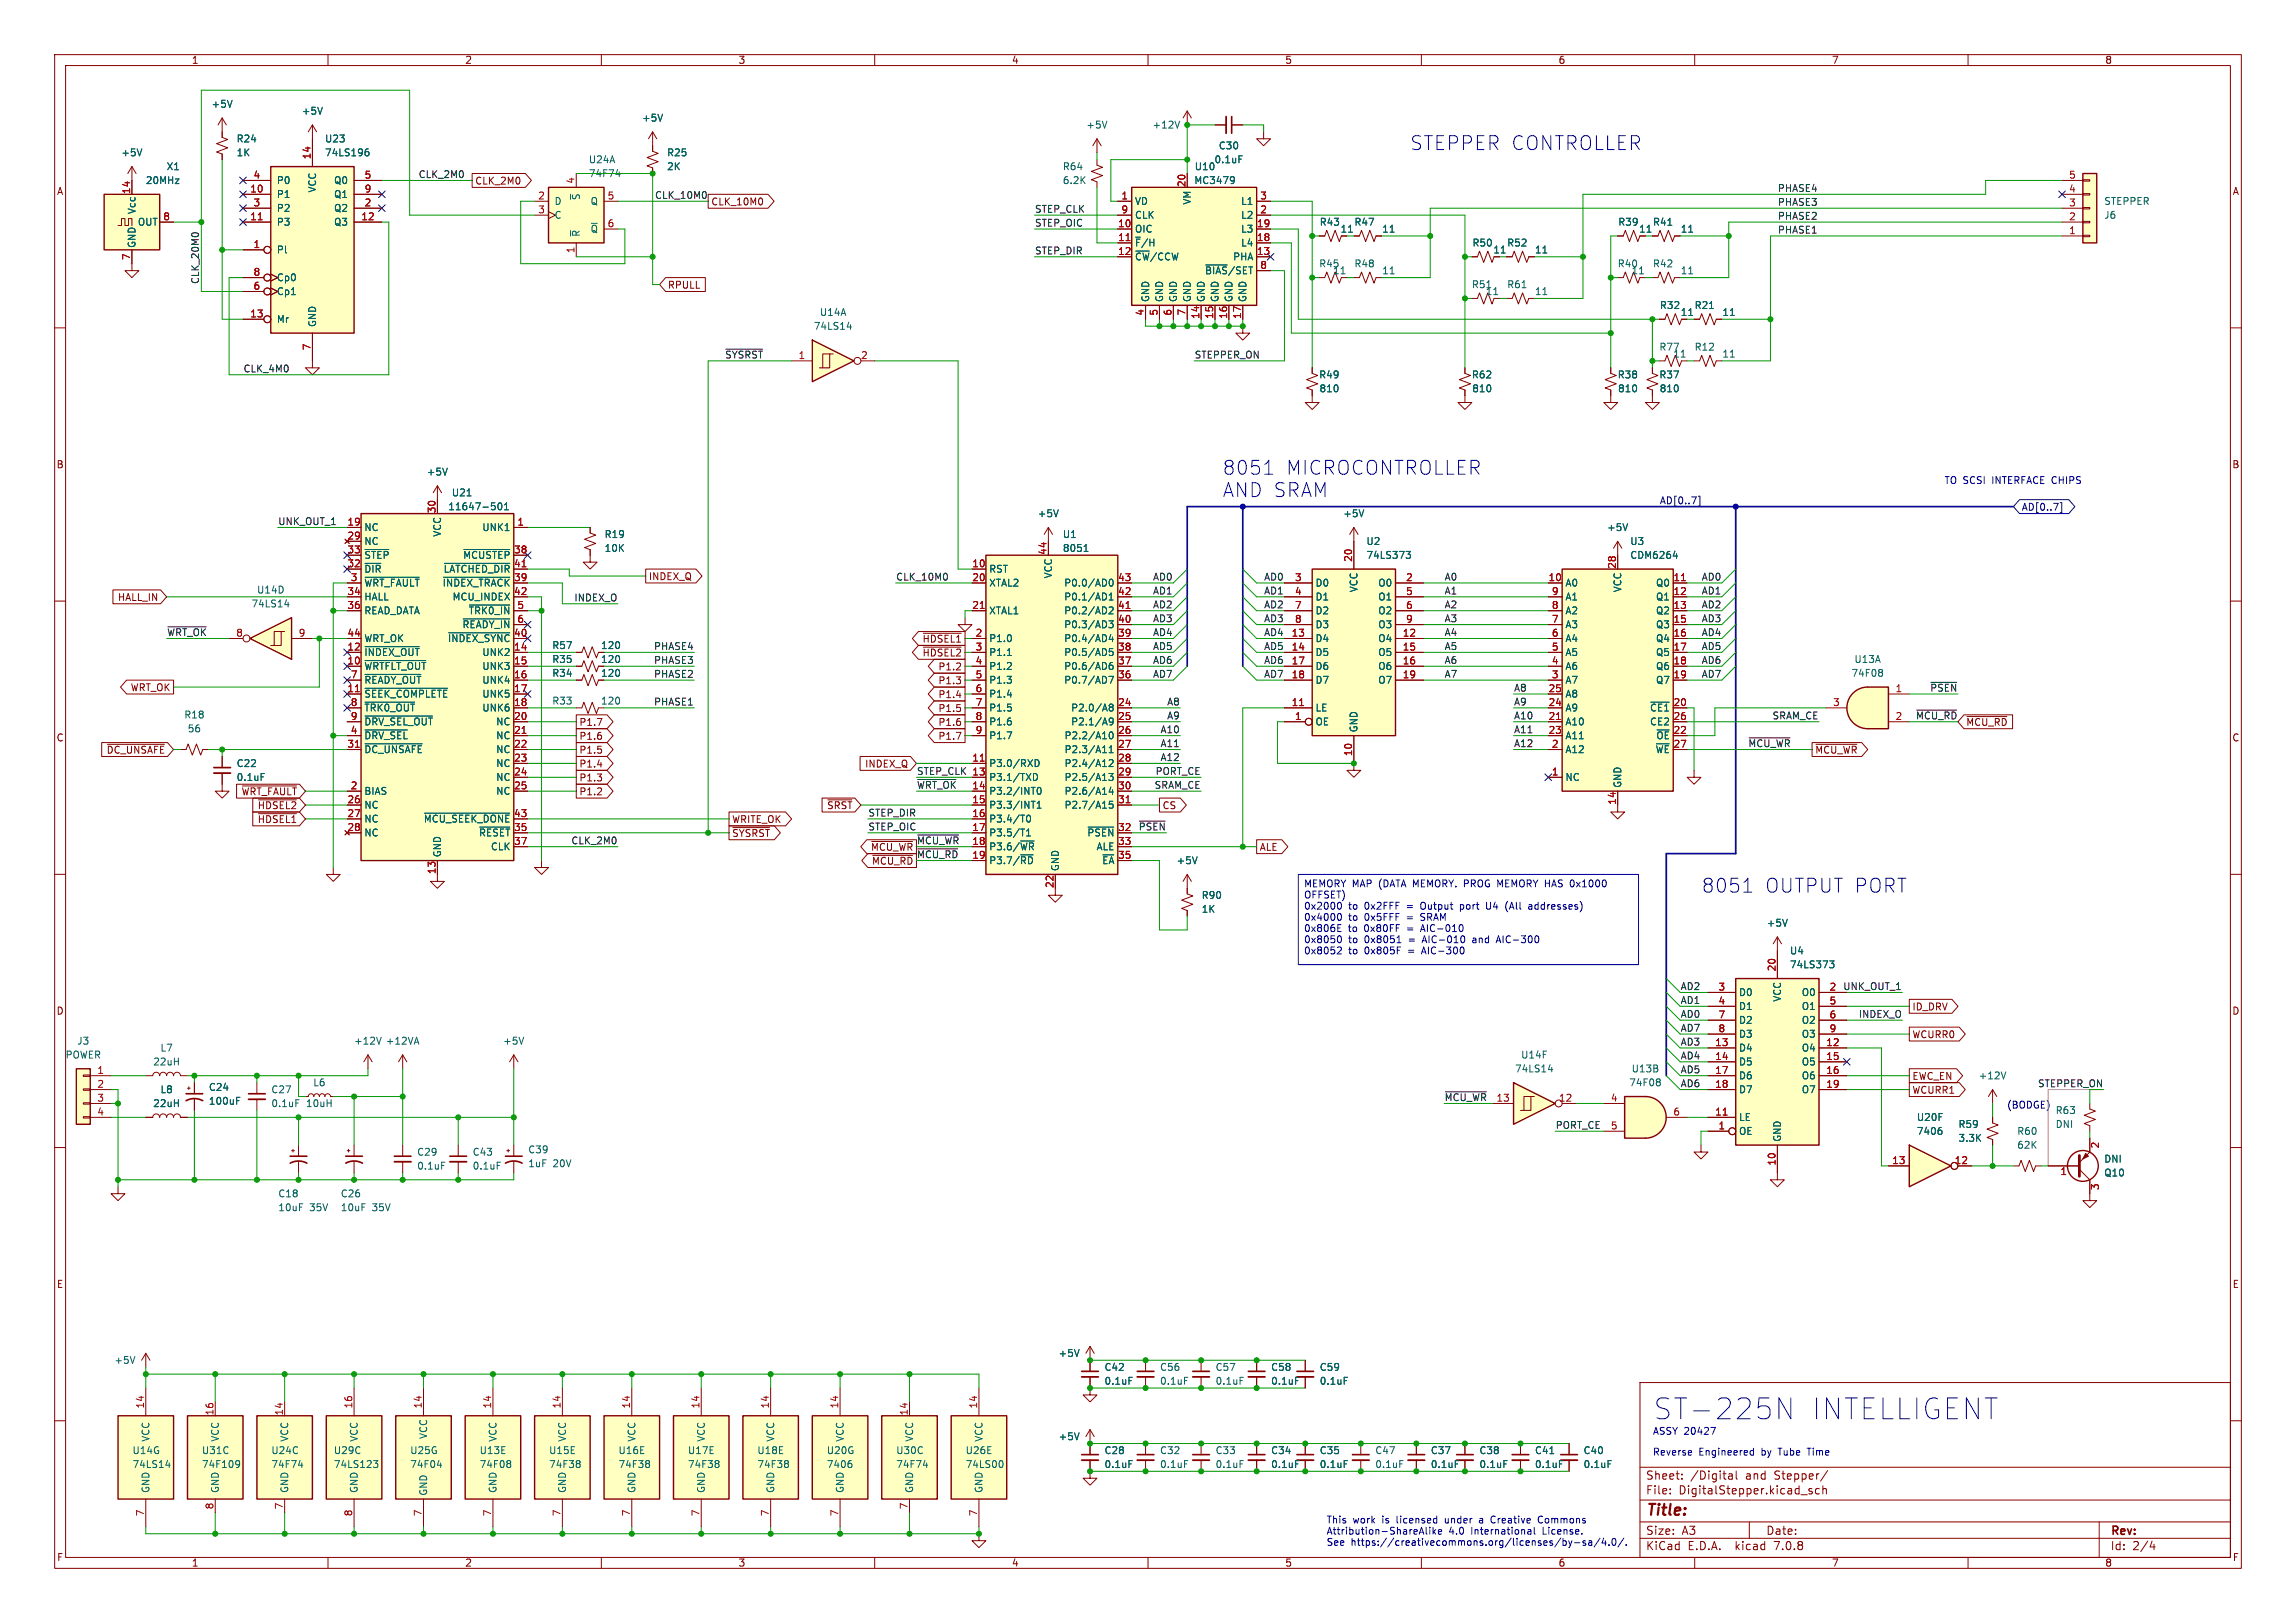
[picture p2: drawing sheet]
<svg xmlns="http://www.w3.org/2000/svg" width="420mm" height="297mm" viewBox="0 0 420 297" stroke-linecap="round" stroke-linejoin="round" font-family="sans-serif">
<defs><g id="words">
<g font-size="5.3" fill="#0000c2">
<text x="302.3" y="260.1">ST-225N</text>
<text x="331" y="260.1">INTELLIGENT</text>
</g>
<g font-size="3.5" fill="#0000c2">
<text x="257.8" y="27.7">STEPPER CONTROLLER</text>
<text x="223.5" y="87.1">8051</text>
<text x="235.1" y="87.1">MICROCONTROLLER</text>
<text x="223.5" y="91.2">AND SRAM</text>
<text x="311.1" y="163.6">8051</text>
<text x="322.7" y="163.6">OUTPUT PORT</text>
</g>
<text font-size="2.8" fill="#840000" x="301" y="277.9">Title:</text>
<g font-size="2.1" fill="#840000">
<text x="301" y="273.7">File:</text>
<text x="301" y="271">Sheet:</text>
<text x="307.1" y="273.7">DigitalStepper.kicad_sch</text>
<text x="309.2" y="271">/Digital</text>
<text x="319.4" y="271">and</text>
<text x="324.7" y="271">Stepper/</text>
<text x="301" y="281.1">Size:</text>
<text x="307.6" y="281.1">A3</text>
<text x="323" y="281.1">Date:</text>
<text x="386" y="281.3">Rev:</text>
<text x="301" y="283.9">KiCad</text>
<text x="308.7" y="283.9">E.D.A.</text>
<text x="317.6" y="283.9">kicad</text>
<text x="324.8" y="283.9">7.0.8</text>
<text x="386" y="283.9">Id:</text>
<text x="390.1" y="283.9">2/4</text>
</g>
<g font-size="1.8" fill="#840000">
<text x="35" y="11.9">1</text>
<text x="85" y="11.9">2</text>
<text x="135" y="11.9">3</text>
<text x="185" y="11.9">4</text>
<text x="235" y="11.9">5</text>
<text x="285" y="11.9">6</text>
<text x="335" y="11.9">7</text>
<text x="385" y="11.9">8</text>
<text x="10.3" y="35.9">A</text>
<text x="86.8" y="34">CLK_2M0</text>
<text x="408.3" y="35.9">A</text>
<text x="130" y="37.8">CLK_10M0</text>
<text x="245.1" y="42.8">11</text>
<text x="273.1" y="46.6">11</text>
<text x="299.7" y="42.8">11</text>
<text x="122.1" y="53">RPULL</text>
<text x="307.4" y="58">11</text>
<text x="10.3" y="85.9">B</text>
<text x="408.2" y="85.9">B</text>
<text x="118.6" y="106.4">INDEX_Q</text>
<text x="21.5" y="110.2">HALL_IN</text>
<text x="109.8" y="119">120</text>
<text x="109.8" y="124.1">120</text>
<text x="109.8" y="121.5">120</text>
<text x="171.6" y="125.4">P1.3</text>
<text x="171.6" y="122.9">P1.2</text>
<text x="23.8" y="126.7">WRT_OK</text>
<text x="171.6" y="130.5">P1.5</text>
<text x="171.6" y="128">P1.4</text>
<text x="10.3" y="135.9">C</text>
<text x="105.9" y="133">P1.7</text>
<text x="105.9" y="135.6">P1.6</text>
<text x="171.6" y="135.6">P1.7</text>
<text x="171.6" y="133">P1.6</text>
<text x="359.6" y="133">~{MCU_RD}</text>
<text x="408.2" y="135.9">C</text>
<text x="19.4" y="138.1">~{DC_UNSAFE}</text>
<text x="105.9" y="143.2">P1.3</text>
<text x="105.9" y="138.1">P1.5</text>
<text x="105.9" y="140.7">P1.4</text>
<text x="158.1" y="140.7">INDEX_Q</text>
<text x="331.9" y="138.1">~{MCU_WR}</text>
<text x="44.1" y="145.7">~{WRT_FAULT}</text>
<text x="47.1" y="148.3">~{HDSEL2}</text>
<text x="105.9" y="145.7">P1.2</text>
<text x="151.2" y="148.3">~{SRST}</text>
<text x="212.6" y="148.3">CS</text>
<text x="47.1" y="150.8">~{HDSEL1}</text>
<text x="133.8" y="150.8">WRITE_OK</text>
<text x="133.8" y="153.4">~{SYSRST}</text>
<text x="230.3" y="155.9">ALE</text>
<text x="10.3" y="185.9">D</text>
<text x="349.7" y="185.1">ID_DRV</text>
<text x="408.2" y="185.9">D</text>
<text x="349.7" y="190.2">WCURR0</text>
<text x="349.7" y="197.8">EWC_EN</text>
<text x="349.7" y="200.3">WCURR1</text>
<text x="10.3" y="235.9">E</text>
<text x="408.3" y="235.9">E</text>
<text x="10.3" y="285.9">F</text>
<text x="35" y="286.9">1</text>
<text x="85" y="286.9">2</text>
<text x="135" y="286.9">3</text>
<text x="185" y="286.9">4</text>
<text x="235" y="286.9">5</text>
<text x="285" y="286.9">6</text>
<text x="335" y="286.9">7</text>
<text x="385" y="286.9">8</text>
<text x="408.3" y="285.9">F</text>
</g>
<g font-size="1.8" fill="#006464">
<text x="38.6" y="19.9">+5V</text>
<text x="55.1" y="21.2">+5V</text>
<text x="117.3" y="22.5">+5V</text>
<text x="198.6" y="23.7">+5V</text>
<text x="210.7" y="23.7">+12V</text>
<text x="22.1" y="28.8">+5V</text>
<text x="43.2" y="28.8">1K</text>
<text x="43.2" y="26.3">R24</text>
<text x="59.4" y="26.3">U23</text>
<text x="59.4" y="28.8">74LS196</text>
<text x="121.9" y="28.8">R25</text>
<text x="222.8" y="27.5">C30</text>
<text x="26.6" y="33.9">20MHz</text>
<text x="30.4" y="31.3">X1</text>
<text x="50.5" y="33.9">P0</text>
<text x="58" y="35.3" transform="rotate(-90 58 35.3)">VCC</text>
<text x="61" y="33.9">Q0</text>
<text x="107.6" y="30.1">U24A</text>
<text x="107.6" y="32.6">74F74</text>
<text x="121.9" y="31.3">2K</text>
<text x="194.3" y="31.3">R64</text>
<text x="194.3" y="33.9">6.2K</text>
<text x="218.4" y="33.9">MC3479</text>
<text x="218.4" y="31.3">U10</text>
<text x="222.1" y="30.1">0.1uF</text>
<text x="25" y="39.3" transform="rotate(-90 25 39.3)">Vcc</text>
<text x="25.1" y="41.5">OUT</text>
<text x="50.5" y="36.4">P1</text>
<text x="50.5" y="41.5">P3</text>
<text x="50.5" y="39">P2</text>
<text x="61" y="41.5">Q3</text>
<text x="61" y="39">Q2</text>
<text x="61" y="36.4">Q1</text>
<text x="101.3" y="37.7">D</text>
<text x="101.3" y="40.2">C</text>
<text x="106.3" y="36.7" transform="rotate(-90 106.3 36.7)">~{S}</text>
<text x="107.9" y="37.7">Q</text>
<text x="207.5" y="37.7">VD</text>
<text x="207.5" y="40.2">CLK</text>
<text x="218" y="37.5" transform="rotate(-90 218 37.5)">VM</text>
<text x="226.9" y="40.2">L2</text>
<text x="226.9" y="37.7">L1</text>
<text x="241.3" y="41.5">R43</text>
<text x="247.7" y="41.5">R47</text>
<text x="295.9" y="41.5">R39</text>
<text x="302.3" y="41.5">R41</text>
<text x="384.8" y="40.2">J6</text>
<text x="384.8" y="37.7">STEPPER</text>
<text x="25" y="45.5" transform="rotate(-90 25 45.5)">GND</text>
<text x="50.5" y="46.6">Pl</text>
<text x="106.3" y="43.4" transform="rotate(-90 106.3 43.4)">~{R}</text>
<text x="107.9" y="42.8">~{Q}</text>
<text x="207.5" y="42.8">OIC</text>
<text x="207.5" y="45.3">~{F}/H</text>
<text x="207.5" y="47.9">~{CW}/CCW</text>
<text x="225.5" y="47.9">PHA</text>
<text x="226.9" y="45.3">L4</text>
<text x="226.9" y="42.8">L3</text>
<text x="252.7" y="42.8">11</text>
<text x="269.3" y="45.3">R50</text>
<text x="275.6" y="45.3">R52</text>
<text x="280.7" y="46.6">11</text>
<text x="307.4" y="42.8">11</text>
<text x="50.5" y="51.7">Cp0</text>
<text x="220.3" y="50.4">~{BIAS}/SET</text>
<text x="241.2" y="49.1">R45</text>
<text x="243.7" y="50.4">11</text>
<text x="247.7" y="49.1">R48</text>
<text x="252.7" y="50.4">11</text>
<text x="269.1" y="52.9">R51</text>
<text x="275.6" y="52.9">R61</text>
<text x="295.8" y="49.1">R40</text>
<text x="298.4" y="50.4">11</text>
<text x="302.3" y="49.1">R42</text>
<text x="307.4" y="50.4">11</text>
<text x="50.5" y="59.3">Mr</text>
<text x="50.5" y="54.2">Cp1</text>
<text x="58" y="59.9" transform="rotate(-90 58 59.9)">GND</text>
<text x="149.9" y="58">U14A</text>
<text x="210.4" y="55.4" transform="rotate(-90 210.4 55.4)">GND</text>
<text x="213" y="55.4" transform="rotate(-90 213 55.4)">GND</text>
<text x="215.5" y="55.4" transform="rotate(-90 215.5 55.4)">GND</text>
<text x="218" y="55.4" transform="rotate(-90 218 55.4)">GND</text>
<text x="220.6" y="55.4" transform="rotate(-90 220.6 55.4)">GND</text>
<text x="223.1" y="55.4" transform="rotate(-90 223.1 55.4)">GND</text>
<text x="225.7" y="55.4" transform="rotate(-90 225.7 55.4)">GND</text>
<text x="228.2" y="55.4" transform="rotate(-90 228.2 55.4)">GND</text>
<text x="271.7" y="54.2">11</text>
<text x="280.7" y="54.2">11</text>
<text x="303.5" y="56.7">R32</text>
<text x="309.9" y="56.7">R21</text>
<text x="315" y="58">11</text>
<text x="148.8" y="60.6">74LS14</text>
<text x="303.4" y="64.4">R77</text>
<text x="306" y="65.6">11</text>
<text x="309.9" y="64.4">R12</text>
<text x="315" y="65.6">11</text>
<text x="241.2" y="69.4">R49</text>
<text x="241.3" y="72">810</text>
<text x="269.1" y="69.4">R62</text>
<text x="269.2" y="72">810</text>
<text x="295.8" y="69.4">R38</text>
<text x="295.9" y="72">810</text>
<text x="303.4" y="69.4">R37</text>
<text x="303.5" y="72">810</text>
<text x="78" y="87.2">+5V</text>
<text x="81.9" y="93.6">11647-501</text>
<text x="82.6" y="91">U21</text>
<text x="189.7" y="94.8">+5V</text>
<text x="245.6" y="94.8">+5V</text>
<text x="66.5" y="97.4">NC</text>
<text x="66.5" y="99.9">NC</text>
<text x="80.9" y="98.3" transform="rotate(-90 80.9 98.3)">VCC</text>
<text x="88.1" y="97.4">UNK1</text>
<text x="110.5" y="98.7">R19</text>
<text x="110.5" y="101.2">10K</text>
<text x="194.3" y="98.7">U1</text>
<text x="194.3" y="101.2">8051</text>
<text x="249.9" y="99.9">U2</text>
<text x="293.9" y="97.4">+5V</text>
<text x="298.1" y="99.9">U3</text>
<text x="66.5" y="107.5">~{WRT_FAULT}</text>
<text x="66.5" y="105">~{DIR}</text>
<text x="66.5" y="102.5">~{STEP}</text>
<text x="80.9" y="107.5">~{INDEX_TRACK}</text>
<text x="81.1" y="105">~{LATCHED_DIR}</text>
<text x="84.6" y="102.5">~{MCUSTEP}</text>
<text x="180.8" y="105">RST</text>
<text x="180.8" y="107.5">XTAL2</text>
<text x="192.6" y="105.9" transform="rotate(-90 192.6 105.9)">VCC</text>
<text x="194.6" y="107.5">P0.0/AD0</text>
<text x="240.5" y="107.5">D0</text>
<text x="249.9" y="102.5">74LS373</text>
<text x="252" y="107.5">O0</text>
<text x="286.3" y="107.5">A0</text>
<text x="298.1" y="102.5">CDM6264</text>
<text x="302.8" y="107.5">Q0</text>
<text x="45.9" y="111.4">74LS14</text>
<text x="46.9" y="108.8">U14D</text>
<text x="66.5" y="110.1">HALL</text>
<text x="66.5" y="112.6">READ_DATA</text>
<text x="82.7" y="110.1">MCU_INDEX</text>
<text x="85.6" y="112.6">~{TRK0_IN}</text>
<text x="180.8" y="112.6">XTAL1</text>
<text x="194.6" y="112.6">P0.2/AD2</text>
<text x="194.6" y="110.1">P0.1/AD1</text>
<text x="240.5" y="110.1">D1</text>
<text x="240.5" y="112.6">D2</text>
<text x="248.5" y="108.5" transform="rotate(-90 248.5 108.5)">VCC</text>
<text x="252" y="110.1">O1</text>
<text x="252" y="112.6">O2</text>
<text x="286.3" y="112.6">A2</text>
<text x="286.3" y="110.1">A1</text>
<text x="296.8" y="108.5" transform="rotate(-90 296.8 108.5)">VCC</text>
<text x="302.8" y="110.1">Q1</text>
<text x="302.8" y="112.6">Q2</text>
<text x="66.5" y="117.7">WRT_OK</text>
<text x="81.8" y="117.7">~{INDEX_SYNC}</text>
<text x="84.5" y="115.2">~{READY_IN}</text>
<text x="100.9" y="119">R57</text>
<text x="180.8" y="117.7">P1.0</text>
<text x="194.6" y="117.7">P0.4/AD4</text>
<text x="194.6" y="115.2">P0.3/AD3</text>
<text x="240.5" y="117.7">D4</text>
<text x="240.5" y="115.2">D3</text>
<text x="252" y="117.7">O4</text>
<text x="252" y="115.2">O3</text>
<text x="286.3" y="117.7">A4</text>
<text x="286.3" y="115.2">A3</text>
<text x="302.8" y="115.2">Q3</text>
<text x="302.8" y="117.7">Q4</text>
<text x="66.5" y="122.8">~{WRTFLT_OUT}</text>
<text x="66.5" y="120.2">~{INDEX_OUT}</text>
<text x="66.5" y="125.3">~{READY_OUT}</text>
<text x="88.1" y="120.2">UNK2</text>
<text x="88.1" y="122.8">UNK3</text>
<text x="88.1" y="125.3">UNK4</text>
<text x="100.9" y="124.1">R34</text>
<text x="100.9" y="121.5">R35</text>
<text x="180.8" y="120.2">P1.1</text>
<text x="180.8" y="122.8">P1.2</text>
<text x="180.8" y="125.3">P1.3</text>
<text x="194.6" y="125.3">P0.7/AD7</text>
<text x="194.6" y="122.8">P0.6/AD6</text>
<text x="194.6" y="120.2">P0.5/AD5</text>
<text x="240.5" y="120.2">D5</text>
<text x="240.5" y="122.8">D6</text>
<text x="240.5" y="125.3">D7</text>
<text x="252" y="120.2">O5</text>
<text x="252" y="122.8">O6</text>
<text x="252" y="125.3">O7</text>
<text x="286.3" y="125.3">A7</text>
<text x="286.3" y="122.8">A6</text>
<text x="286.3" y="120.2">A5</text>
<text x="302.8" y="120.2">Q5</text>
<text x="302.8" y="122.8">Q6</text>
<text x="302.8" y="125.3">Q7</text>
<text x="338.6" y="124.1">74F08</text>
<text x="339.1" y="121.5">U13A</text>
<text x="33.6" y="131.7">R18</text>
<text x="66.5" y="127.9">~{SEEK_COMPLETE}</text>
<text x="66.5" y="130.4">~{TRK0_OUT}</text>
<text x="88.1" y="127.9">UNK5</text>
<text x="88.1" y="130.4">UNK6</text>
<text x="100.9" y="129.1">R33</text>
<text x="109.8" y="129.1">120</text>
<text x="180.8" y="127.9">P1.4</text>
<text x="180.8" y="130.4">P1.5</text>
<text x="195.8" y="130.4">P2.0/A8</text>
<text x="240.5" y="130.4">LE</text>
<text x="286.3" y="130.4">A9</text>
<text x="286.3" y="127.9">A8</text>
<text x="301.7" y="130.4">~{CE1}</text>
<text x="34.2" y="134.2">56</text>
<text x="66.5" y="135.5">~{DRV_SEL}</text>
<text x="66.5" y="132.9">~{DRV_SEL_OUT}</text>
<text x="90.7" y="132.9">NC</text>
<text x="90.7" y="135.5">NC</text>
<text x="180.8" y="132.9">P1.6</text>
<text x="180.8" y="135.5">P1.7</text>
<text x="194.6" y="135.5">P2.2/A10</text>
<text x="195.8" y="132.9">P2.1/A9</text>
<text x="240.5" y="132.9">OE</text>
<text x="248.5" y="134.1" transform="rotate(-90 248.5 134.1)">GND</text>
<text x="286.3" y="132.9">A10</text>
<text x="286.3" y="135.5">A11</text>
<text x="301.7" y="132.9">CE2</text>
<text x="302.9" y="135.5">~{OE}</text>
<text x="43.2" y="140.6">C22</text>
<text x="43.2" y="143.1">0.1uF</text>
<text x="66.5" y="138">~{DC_UNSAFE}</text>
<text x="90.7" y="138">NC</text>
<text x="90.7" y="140.6">NC</text>
<text x="90.7" y="143.1">NC</text>
<text x="180.8" y="140.6">P3.0/RXD</text>
<text x="180.8" y="143.1">P3.1/TXD</text>
<text x="194.6" y="138">P2.3/A11</text>
<text x="194.6" y="140.6">P2.4/A12</text>
<text x="194.6" y="143.1">P2.5/A13</text>
<text x="286.3" y="143.1">NC</text>
<text x="286.3" y="138">A12</text>
<text x="302.8" y="138">~{WE}</text>
<text x="66.5" y="145.6">BIAS</text>
<text x="66.5" y="148.2">NC</text>
<text x="90.7" y="145.6">NC</text>
<text x="180.8" y="145.6">P3.2/INT0</text>
<text x="180.8" y="148.2">P3.3/INT1</text>
<text x="194.6" y="145.6">P2.6/A14</text>
<text x="194.6" y="148.2">P2.7/A15</text>
<text x="296.8" y="144.3" transform="rotate(-90 296.8 144.3)">GND</text>
<text x="66.5" y="150.7">NC</text>
<text x="66.5" y="153.3">NC</text>
<text x="77.4" y="150.7">~{MCU_SEEK_DONE}</text>
<text x="87.5" y="153.3">~{RESET}</text>
<text x="89.7" y="155.8">CLK</text>
<text x="180.8" y="150.7">P3.4/T0</text>
<text x="180.8" y="153.3">P3.5/T1</text>
<text x="180.8" y="155.8">P3.6/~{WR}</text>
<text x="198.8" y="153.3">~{PSEN}</text>
<text x="200.5" y="155.8">ALE</text>
<text x="80.9" y="157" transform="rotate(-90 80.9 157)">GND</text>
<text x="180.8" y="158.3">P3.7/~{RD}</text>
<text x="193.9" y="159.5" transform="rotate(-90 193.9 159.5)">GND</text>
<text x="201.5" y="158.3">~{EA}</text>
<text x="215.1" y="158.3">+5V</text>
<text x="219.7" y="167.2">1K</text>
<text x="219.7" y="164.7">R90</text>
<text x="323.1" y="169.8">+5V</text>
<text x="327.3" y="174.9">U4</text>
<text x="327.3" y="177.4">74LS373</text>
<text x="318" y="182.5">D0</text>
<text x="318" y="185">D1</text>
<text x="326" y="183.4" transform="rotate(-90 326 183.4)">VCC</text>
<text x="329.5" y="182.5">O0</text>
<text x="329.5" y="185">O1</text>
<text x="14" y="191.4">J3</text>
<text x="64.7" y="191.4">+12V</text>
<text x="70.5" y="191.4">+12VA</text>
<text x="91.9" y="191.4">+5V</text>
<text x="318" y="187.6">D2</text>
<text x="318" y="190.1">D3</text>
<text x="329.5" y="187.6">O2</text>
<text x="329.5" y="190.1">O3</text>
<text x="11.9" y="193.9">POWER</text>
<text x="27.9" y="195.2">22uH</text>
<text x="29.3" y="192.6">L7</text>
<text x="277" y="196.4">74LS14</text>
<text x="278.2" y="193.9">U14F</text>
<text x="298.4" y="196.4">U13B</text>
<text x="318" y="192.6">D4</text>
<text x="318" y="195.2">D5</text>
<text x="318" y="197.7">D6</text>
<text x="329.5" y="192.6">O4</text>
<text x="329.5" y="195.2">O5</text>
<text x="329.5" y="197.7">O6</text>
<text x="361.8" y="197.7">+12V</text>
<text x="27.9" y="202.8">22uH</text>
<text x="29.3" y="200.3">L8</text>
<text x="38.1" y="202.4">100uF</text>
<text x="38.1" y="199.8">C24</text>
<text x="49.5" y="200.3">C27</text>
<text x="49.5" y="202.8">0.1uF</text>
<text x="55.9" y="202.8">10uH</text>
<text x="57.2" y="199">L6</text>
<text x="297.9" y="199">74F08</text>
<text x="318" y="200.3">D7</text>
<text x="329.5" y="200.3">O7</text>
<text x="318" y="207.9">OE</text>
<text x="318" y="205.3">LE</text>
<text x="326" y="209" transform="rotate(-90 326 209)">GND</text>
<text x="350.5" y="205.3">U20F</text>
<text x="350.5" y="207.9">7406</text>
<text x="358.2" y="206.6">R59</text>
<text x="358.2" y="209.1">3.3K</text>
<text x="368.9" y="207.9">R60</text>
<text x="375.9" y="204.1">R63</text>
<text x="375.9" y="206.6">DNI</text>
<text x="76.2" y="211.7">C29</text>
<text x="76.2" y="214.2">0.1uF</text>
<text x="86.4" y="211.7">C43</text>
<text x="86.4" y="214.2">0.1uF</text>
<text x="96.5" y="213.8">1uF</text>
<text x="96.5" y="211.3">C39</text>
<text x="101.1" y="213.8">20V</text>
<text x="368.9" y="210.4">62K</text>
<text x="384.8" y="215.5">Q10</text>
<text x="384.8" y="213">DNI</text>
<text x="50.8" y="219.3">C18</text>
<text x="50.8" y="221.8">10uF</text>
<text x="56.6" y="221.8">35V</text>
<text x="62.2" y="219.3">C26</text>
<text x="62.2" y="221.8">10uF</text>
<text x="68.1" y="221.8">35V</text>
<text x="20.8" y="249.8">+5V</text>
<text x="193.5" y="248.5">+5V</text>
<text x="201.9" y="251.1">C42</text>
<text x="212.1" y="251.1">C56</text>
<text x="222.3" y="251.1">C57</text>
<text x="232.4" y="251.1">C58</text>
<text x="241.3" y="251.1">C59</text>
<text x="201.9" y="253.6">0.1uF</text>
<text x="212.1" y="253.6">0.1uF</text>
<text x="222.3" y="253.6">0.1uF</text>
<text x="232.4" y="253.6">0.1uF</text>
<text x="241.3" y="253.6">0.1uF</text>
<text x="27.5" y="263.9" transform="rotate(-90 27.5 263.9)">VCC</text>
<text x="40.2" y="263.9" transform="rotate(-90 40.2 263.9)">VCC</text>
<text x="52.9" y="263.9" transform="rotate(-90 52.9 263.9)">VCC</text>
<text x="65.6" y="263.9" transform="rotate(-90 65.6 263.9)">VCC</text>
<text x="78.3" y="263.4" transform="rotate(-90 78.3 263.4)">VCC</text>
<text x="91" y="263.9" transform="rotate(-90 91 263.9)">VCC</text>
<text x="103.7" y="263.9" transform="rotate(-90 103.7 263.9)">VCC</text>
<text x="116.4" y="263.9" transform="rotate(-90 116.4 263.9)">VCC</text>
<text x="129.1" y="263.9" transform="rotate(-90 129.1 263.9)">VCC</text>
<text x="141.8" y="263.9" transform="rotate(-90 141.8 263.9)">VCC</text>
<text x="154.5" y="263.9" transform="rotate(-90 154.5 263.9)">VCC</text>
<text x="167.2" y="263.9" transform="rotate(-90 167.2 263.9)">VCC</text>
<text x="179.9" y="263.9" transform="rotate(-90 179.9 263.9)">VCC</text>
<text x="193.5" y="263.8">+5V</text>
<text x="24.1" y="266.3">U14G</text>
<text x="24.1" y="268.8">74LS14</text>
<text x="36.8" y="266.3">U31C</text>
<text x="36.8" y="268.8">74F109</text>
<text x="49.5" y="266.3">U24C</text>
<text x="49.5" y="268.8">74F74</text>
<text x="61" y="266.3">U29C</text>
<text x="61" y="268.8">74LS123</text>
<text x="74.9" y="266.3">U25G</text>
<text x="74.9" y="268.8">74F04</text>
<text x="87.6" y="266.3">U13E</text>
<text x="87.6" y="268.8">74F08</text>
<text x="100.3" y="266.3">U15E</text>
<text x="100.3" y="268.8">74F38</text>
<text x="113" y="266.3">U16E</text>
<text x="113" y="268.8">74F38</text>
<text x="125.7" y="266.3">U17E</text>
<text x="125.7" y="268.8">74F38</text>
<text x="138.4" y="266.3">U18E</text>
<text x="138.4" y="268.8">74F38</text>
<text x="151.1" y="266.3">U20G</text>
<text x="151.1" y="268.8">7406</text>
<text x="163.8" y="266.3">U30C</text>
<text x="163.8" y="268.8">74F74</text>
<text x="176.5" y="266.3">U26E</text>
<text x="176.5" y="268.8">74LS00</text>
<text x="201.9" y="266.3">C28</text>
<text x="201.9" y="268.8">0.1uF</text>
<text x="212.1" y="266.3">C32</text>
<text x="212.1" y="268.8">0.1uF</text>
<text x="222.3" y="266.3">C33</text>
<text x="222.3" y="268.8">0.1uF</text>
<text x="232.4" y="266.3">C34</text>
<text x="232.4" y="268.8">0.1uF</text>
<text x="241.3" y="266.3">C35</text>
<text x="241.3" y="268.8">0.1uF</text>
<text x="251.5" y="266.3">C47</text>
<text x="251.5" y="268.8">0.1uF</text>
<text x="261.6" y="266.3">C37</text>
<text x="261.6" y="268.8">0.1uF</text>
<text x="270.5" y="266.3">C38</text>
<text x="270.5" y="268.8">0.1uF</text>
<text x="280.7" y="266.3">C41</text>
<text x="280.7" y="268.8">0.1uF</text>
<text x="289.6" y="266.3">C40</text>
<text x="289.6" y="268.8">0.1uF</text>
<text x="27.5" y="273.3" transform="rotate(-90 27.5 273.3)">GND</text>
<text x="40.2" y="273.3" transform="rotate(-90 40.2 273.3)">GND</text>
<text x="52.9" y="273.3" transform="rotate(-90 52.9 273.3)">GND</text>
<text x="65.6" y="273.3" transform="rotate(-90 65.6 273.3)">GND</text>
<text x="78.3" y="273.8" transform="rotate(-90 78.3 273.8)">GND</text>
<text x="91" y="273.3" transform="rotate(-90 91 273.3)">GND</text>
<text x="103.7" y="273.3" transform="rotate(-90 103.7 273.3)">GND</text>
<text x="116.4" y="273.3" transform="rotate(-90 116.4 273.3)">GND</text>
<text x="129.1" y="273.3" transform="rotate(-90 129.1 273.3)">GND</text>
<text x="141.8" y="273.3" transform="rotate(-90 141.8 273.3)">GND</text>
<text x="154.5" y="273.3" transform="rotate(-90 154.5 273.3)">GND</text>
<text x="167.2" y="273.3" transform="rotate(-90 167.2 273.3)">GND</text>
<text x="179.9" y="273.3" transform="rotate(-90 179.9 273.3)">GND</text>
</g>
<g font-size="1.8" fill="#a90000">
<text x="56.9" y="29.3" transform="rotate(-90 56.9 29.3)">14</text>
<text x="23.9" y="35.6" transform="rotate(-90 23.9 35.6)">14</text>
<text x="45.7" y="35.3">10</text>
<text x="46.3" y="32.8">4</text>
<text x="66.6" y="32.8">5</text>
<text x="66.6" y="35.3">9</text>
<text x="105.2" y="33.7" transform="rotate(-90 105.2 33.7)">4</text>
<text x="216.9" y="34.3" transform="rotate(-90 216.9 34.3)">20</text>
<text x="378.4" y="35.3">4</text>
<text x="378.4" y="32.8">5</text>
<text x="29.8" y="40.4">8</text>
<text x="45.7" y="40.4">11</text>
<text x="46.3" y="37.8">3</text>
<text x="66" y="40.4">12</text>
<text x="66.6" y="37.8">2</text>
<text x="98.4" y="36.6">2</text>
<text x="98.4" y="39.1">3</text>
<text x="111.1" y="36.6">5</text>
<text x="111.1" y="41.7">6</text>
<text x="204.4" y="41.7">10</text>
<text x="205" y="36.6">1</text>
<text x="205" y="39.1">9</text>
<text x="229.8" y="41.7">19</text>
<text x="230.4" y="39.1">2</text>
<text x="230.4" y="36.6">3</text>
<text x="378.4" y="40.4">2</text>
<text x="378.4" y="37.8">3</text>
<text x="23.9" y="47.7" transform="rotate(-90 23.9 47.7)">7</text>
<text x="46.3" y="45.5">1</text>
<text x="105.2" y="46.4" transform="rotate(-90 105.2 46.4)">1</text>
<text x="204.4" y="44.2">11</text>
<text x="204.4" y="46.7">12</text>
<text x="229.8" y="46.7">13</text>
<text x="229.8" y="44.2">18</text>
<text x="378.4" y="42.9">1</text>
<text x="46.3" y="53.1">6</text>
<text x="46.3" y="50.5">8</text>
<text x="230.4" y="49.3">8</text>
<text x="45.7" y="58.2">13</text>
<text x="209.3" y="57.9" transform="rotate(-90 209.3 57.9)">4</text>
<text x="211.8" y="57.9" transform="rotate(-90 211.8 57.9)">5</text>
<text x="214.4" y="57.9" transform="rotate(-90 214.4 57.9)">6</text>
<text x="216.9" y="57.9" transform="rotate(-90 216.9 57.9)">7</text>
<text x="219.5" y="58.5" transform="rotate(-90 219.5 58.5)">14</text>
<text x="222" y="58.5" transform="rotate(-90 222 58.5)">15</text>
<text x="224.5" y="58.5" transform="rotate(-90 224.5 58.5)">16</text>
<text x="227.1" y="58.5" transform="rotate(-90 227.1 58.5)">17</text>
<text x="56.9" y="64.2" transform="rotate(-90 56.9 64.2)">7</text>
<text x="146" y="65.8">1</text>
<text x="157.4" y="65.8">2</text>
<text x="79.8" y="94" transform="rotate(-90 79.8 94)">30</text>
<text x="63.5" y="96.3">19</text>
<text x="63.5" y="98.8">29</text>
<text x="63.5" y="101.3">33</text>
<text x="93.9" y="101.3">38</text>
<text x="94.5" y="96.3">1</text>
<text x="191.5" y="101.6" transform="rotate(-90 191.5 101.6)">44</text>
<text x="63.5" y="103.9">32</text>
<text x="64.1" y="106.4">3</text>
<text x="93.9" y="106.4">39</text>
<text x="93.9" y="103.9">41</text>
<text x="177.8" y="103.9">10</text>
<text x="177.8" y="106.4">20</text>
<text x="204.4" y="106.4">43</text>
<text x="236.8" y="106.4">3</text>
<text x="247.4" y="102.9" transform="rotate(-90 247.4 102.9)">20</text>
<text x="257.1" y="106.4">2</text>
<text x="283.2" y="106.4">10</text>
<text x="295.7" y="104.2" transform="rotate(-90 295.7 104.2)">28</text>
<text x="306" y="106.4">11</text>
<text x="63.5" y="109">34</text>
<text x="63.5" y="111.5">36</text>
<text x="93.9" y="109">42</text>
<text x="94.5" y="111.5">5</text>
<text x="177.8" y="111.5">21</text>
<text x="204.4" y="111.5">41</text>
<text x="204.4" y="109">42</text>
<text x="236.8" y="109">4</text>
<text x="236.8" y="111.5">7</text>
<text x="257.1" y="109">5</text>
<text x="257.1" y="111.5">6</text>
<text x="283.8" y="111.5">8</text>
<text x="283.8" y="109">9</text>
<text x="306" y="109">12</text>
<text x="306" y="111.5">13</text>
<text x="43.1" y="116.6">8</text>
<text x="54.5" y="116.6">9</text>
<text x="63.5" y="119.1">12</text>
<text x="63.5" y="116.6">44</text>
<text x="93.9" y="119.1">14</text>
<text x="93.9" y="116.6">40</text>
<text x="94.5" y="114">6</text>
<text x="178.4" y="116.6">2</text>
<text x="178.4" y="119.1">3</text>
<text x="204.4" y="119.1">38</text>
<text x="204.4" y="116.6">39</text>
<text x="204.4" y="114">40</text>
<text x="236.2" y="116.6">13</text>
<text x="236.2" y="119.1">14</text>
<text x="236.8" y="114">8</text>
<text x="256.5" y="116.6">12</text>
<text x="256.5" y="119.1">15</text>
<text x="257.1" y="114">9</text>
<text x="283.8" y="119.1">5</text>
<text x="283.8" y="116.6">6</text>
<text x="283.8" y="114">7</text>
<text x="306" y="114">15</text>
<text x="306" y="116.6">16</text>
<text x="306" y="119.1">17</text>
<text x="63.5" y="121.7">10</text>
<text x="64.1" y="124.2">7</text>
<text x="93.9" y="121.7">15</text>
<text x="93.9" y="124.2">16</text>
<text x="178.4" y="121.7">4</text>
<text x="178.4" y="124.2">5</text>
<text x="204.4" y="124.2">36</text>
<text x="204.4" y="121.7">37</text>
<text x="236.2" y="121.7">17</text>
<text x="236.2" y="124.2">18</text>
<text x="256.5" y="121.7">16</text>
<text x="256.5" y="124.2">19</text>
<text x="283.8" y="124.2">3</text>
<text x="283.8" y="121.7">4</text>
<text x="306" y="121.7">18</text>
<text x="306" y="124.2">19</text>
<text x="63.5" y="126.7">11</text>
<text x="64.1" y="129.3">8</text>
<text x="64.1" y="131.8">9</text>
<text x="93.9" y="126.7">17</text>
<text x="93.9" y="129.3">18</text>
<text x="93.9" y="131.8">20</text>
<text x="178.4" y="126.7">6</text>
<text x="178.4" y="129.3">7</text>
<text x="178.4" y="131.8">8</text>
<text x="204.4" y="129.3">24</text>
<text x="204.4" y="131.8">25</text>
<text x="236.2" y="129.3">11</text>
<text x="236.8" y="131.8">1</text>
<text x="283.2" y="131.8">21</text>
<text x="283.2" y="129.3">24</text>
<text x="283.2" y="126.7">25</text>
<text x="306" y="129.3">20</text>
<text x="306" y="131.8">26</text>
<text x="335.2" y="129.3">3</text>
<text x="346.6" y="126.7">1</text>
<text x="346.6" y="131.8">2</text>
<text x="63.5" y="136.9">31</text>
<text x="64.1" y="134.4">4</text>
<text x="93.9" y="134.4">21</text>
<text x="93.9" y="136.9">22</text>
<text x="178.4" y="134.4">9</text>
<text x="204.4" y="134.4">26</text>
<text x="204.4" y="136.9">27</text>
<text x="283.2" y="134.4">23</text>
<text x="283.8" y="136.9">2</text>
<text x="306" y="134.4">22</text>
<text x="306" y="136.9">27</text>
<text x="93.9" y="139.4">23</text>
<text x="93.9" y="142">24</text>
<text x="177.8" y="139.4">11</text>
<text x="177.8" y="142">13</text>
<text x="204.4" y="139.4">28</text>
<text x="204.4" y="142">29</text>
<text x="247.4" y="138.5" transform="rotate(-90 247.4 138.5)">10</text>
<text x="283.8" y="142">1</text>
<text x="63.5" y="147.1">26</text>
<text x="63.5" y="149.6">27</text>
<text x="64.1" y="144.5">2</text>
<text x="93.9" y="144.5">25</text>
<text x="93.9" y="149.6">43</text>
<text x="177.8" y="147.1">15</text>
<text x="177.8" y="149.6">16</text>
<text x="177.8" y="144.5">14</text>
<text x="204.4" y="144.5">30</text>
<text x="204.4" y="147.1">31</text>
<text x="295.7" y="147.4" transform="rotate(-90 295.7 147.4)">14</text>
<text x="63.5" y="152.1">28</text>
<text x="93.9" y="152.1">35</text>
<text x="93.9" y="154.7">37</text>
<text x="177.8" y="152.1">17</text>
<text x="177.8" y="154.7">18</text>
<text x="204.4" y="152.1">32</text>
<text x="204.4" y="154.7">33</text>
<text x="79.8" y="160.1" transform="rotate(-90 79.8 160.1)">13</text>
<text x="177.8" y="157.2">19</text>
<text x="204.4" y="157.2">35</text>
<text x="192.8" y="162.6" transform="rotate(-90 192.8 162.6)">22</text>
<text x="324.9" y="177.8" transform="rotate(-90 324.9 177.8)">20</text>
<text x="314.3" y="181.4">3</text>
<text x="314.3" y="183.9">4</text>
<text x="334.6" y="181.4">2</text>
<text x="334.6" y="183.9">5</text>
<text x="313.6" y="191.5">13</text>
<text x="314.3" y="186.4">7</text>
<text x="314.3" y="189">8</text>
<text x="334" y="191.5">12</text>
<text x="334.6" y="186.4">6</text>
<text x="334.6" y="189">9</text>
<text x="17.7" y="196.6">1</text>
<text x="313.6" y="194.1">14</text>
<text x="313.6" y="196.6">17</text>
<text x="334" y="194.1">15</text>
<text x="334" y="196.6">16</text>
<text x="17.7" y="199.1">2</text>
<text x="17.7" y="201.7">3</text>
<text x="285.1" y="201.7">12</text>
<text x="294.6" y="201.7">4</text>
<text x="313.6" y="199.1">18</text>
<text x="334" y="199.1">19</text>
<text x="17.7" y="204.2">4</text>
<text x="294.6" y="206.8">5</text>
<text x="306" y="204.2">6</text>
<text x="313.6" y="204.2">11</text>
<text x="314.3" y="206.8">1</text>
<text x="324.9" y="213.4" transform="rotate(-90 324.9 213.4)">10</text>
<text x="346" y="213.1">13</text>
<text x="357.5" y="213.1">12</text>
<text x="376.8" y="215.3">1</text>
<text x="384.3" y="210.3" transform="rotate(-90 384.3 210.3)">2</text>
<text x="384.3" y="217.9" transform="rotate(-90 384.3 217.9)">3</text>
<text x="26.4" y="257.9" transform="rotate(-90 26.4 257.9)">14</text>
<text x="64.5" y="257.9" transform="rotate(-90 64.5 257.9)">16</text>
<text x="77.2" y="257.9" transform="rotate(-90 77.2 257.9)">14</text>
<text x="89.9" y="257.9" transform="rotate(-90 89.9 257.9)">14</text>
<text x="102.6" y="257.9" transform="rotate(-90 102.6 257.9)">14</text>
<text x="115.3" y="257.9" transform="rotate(-90 115.3 257.9)">14</text>
<text x="128" y="257.9" transform="rotate(-90 128 257.9)">14</text>
<text x="140.7" y="257.9" transform="rotate(-90 140.7 257.9)">14</text>
<text x="153.4" y="257.9" transform="rotate(-90 153.4 257.9)">14</text>
<text x="178.8" y="257.9" transform="rotate(-90 178.8 257.9)">14</text>
<text x="39.1" y="259.1" transform="rotate(-90 39.1 259.1)">16</text>
<text x="51.8" y="259.1" transform="rotate(-90 51.8 259.1)">14</text>
<text x="166.1" y="259.1" transform="rotate(-90 166.1 259.1)">14</text>
<text x="26.4" y="277.6" transform="rotate(-90 26.4 277.6)">7</text>
<text x="39.1" y="276.3" transform="rotate(-90 39.1 276.3)">8</text>
<text x="51.8" y="276.3" transform="rotate(-90 51.8 276.3)">7</text>
<text x="64.5" y="277.6" transform="rotate(-90 64.5 277.6)">8</text>
<text x="77.2" y="277.6" transform="rotate(-90 77.2 277.6)">7</text>
<text x="89.9" y="277.6" transform="rotate(-90 89.9 277.6)">7</text>
<text x="102.6" y="277.6" transform="rotate(-90 102.6 277.6)">7</text>
<text x="115.3" y="277.6" transform="rotate(-90 115.3 277.6)">7</text>
<text x="128" y="277.6" transform="rotate(-90 128 277.6)">7</text>
<text x="140.7" y="277.6" transform="rotate(-90 140.7 277.6)">7</text>
<text x="153.4" y="277.6" transform="rotate(-90 153.4 277.6)">7</text>
<text x="166.1" y="276.3" transform="rotate(-90 166.1 276.3)">7</text>
<text x="178.8" y="277.6" transform="rotate(-90 178.8 277.6)">7</text>
</g>
<g font-size="1.8" fill="#0f0f0f">
<text x="76.5" y="32.7">CLK_2M0</text>
<text x="325.1" y="35.2">PHASE4</text>
<text x="119.7" y="36.5">CLK_10M0</text>
<text x="189.2" y="41.6">STEP_OIC</text>
<text x="189.2" y="39">STEP_CLK</text>
<text x="325.1" y="37.7">PHASE3</text>
<text x="325.1" y="40.3">PHASE2</text>
<text x="189.2" y="46.6">STEP_DIR</text>
<text x="325.1" y="42.8">PHASE1</text>
<text x="36.5" y="52.1" transform="rotate(-90 36.5 52.1)">CLK_20M0</text>
<text x="132.5" y="65.7">~{SYSRST}</text>
<text x="218.4" y="65.7">STEPPER_ON</text>
<text x="44.4" y="68.2">CLK_4M0</text>
<text x="50.8" y="96.2">UNK_OUT_1</text>
<text x="163.8" y="106.3">CLK_10M0</text>
<text x="210.8" y="106.3">AD0</text>
<text x="231.1" y="106.3">AD0</text>
<text x="264.2" y="106.3">A0</text>
<text x="311.2" y="106.3">AD0</text>
<text x="105" y="110.1">INDEX_O</text>
<text x="210.8" y="114">AD3</text>
<text x="210.8" y="108.9">AD1</text>
<text x="210.8" y="111.4">AD2</text>
<text x="231.1" y="108.9">AD1</text>
<text x="231.1" y="111.4">AD2</text>
<text x="231.1" y="114">AD3</text>
<text x="264.2" y="108.9">A1</text>
<text x="264.2" y="111.4">A2</text>
<text x="264.2" y="114">A3</text>
<text x="311.2" y="108.9">AD1</text>
<text x="311.2" y="114">AD3</text>
<text x="311.2" y="111.4">AD2</text>
<text x="30.5" y="116.5">~{WRT_OK}</text>
<text x="119.5" y="119">PHASE4</text>
<text x="210.8" y="119">AD5</text>
<text x="210.8" y="116.5">AD4</text>
<text x="231.1" y="116.5">AD4</text>
<text x="231.1" y="119">AD5</text>
<text x="264.2" y="119">A5</text>
<text x="264.2" y="116.5">A4</text>
<text x="311.2" y="119">AD5</text>
<text x="311.2" y="116.5">AD4</text>
<text x="119.5" y="124.1">PHASE2</text>
<text x="119.5" y="121.6">PHASE3</text>
<text x="210.8" y="121.6">AD6</text>
<text x="210.8" y="124.1">AD7</text>
<text x="231.1" y="121.6">AD6</text>
<text x="231.1" y="124.1">AD7</text>
<text x="264.2" y="121.6">A6</text>
<text x="264.2" y="124.1">A7</text>
<text x="311.2" y="124.1">AD7</text>
<text x="311.2" y="121.6">AD6</text>
<text x="119.5" y="129.2">PHASE1</text>
<text x="213.4" y="131.7">A9</text>
<text x="213.4" y="129.2">A8</text>
<text x="276.9" y="126.7">A8</text>
<text x="276.9" y="129.2">A9</text>
<text x="276.9" y="131.7">A10</text>
<text x="324.1" y="131.7">SRAM_CE</text>
<text x="350.4" y="131.7">~{MCU_RD}</text>
<text x="353" y="126.7">~{PSEN}</text>
<text x="212.2" y="134.3">A10</text>
<text x="212.2" y="136.8">A11</text>
<text x="276.9" y="136.8">A12</text>
<text x="276.9" y="134.3">A11</text>
<text x="319.7" y="136.8">~{MCU_WR}</text>
<text x="167.6" y="141.9">STEP_CLK 13</text>
<text x="211.3" y="141.9">PORT_CE</text>
<text x="212.2" y="139.4">A12</text>
<text x="158.7" y="149.5">STEP_DIR</text>
<text x="167.6" y="144.4">~{WRT_OK} 14</text>
<text x="211.1" y="144.4">SRAM_CE</text>
<text x="104.4" y="154.6">CLK_2M0</text>
<text x="158.7" y="152.1">STEP_OIC</text>
<text x="159.2" y="155.9">~{MCU_WR}</text>
<text x="167.6" y="154.6">~{MCU_WR}18</text>
<text x="208.2" y="152.1">~{PSEN}</text>
<text x="159.4" y="158.4">~{MCU_RD}</text>
<text x="167.6" y="157.1">~{MCU_RD} 19</text>
<text x="307.3" y="181.3">AD2</text>
<text x="307.3" y="183.8">AD1</text>
<text x="337.1" y="181.3">UNK_OUT_1</text>
<text x="307.3" y="191.4">AD3</text>
<text x="307.3" y="188.9">AD7</text>
<text x="307.3" y="186.3">AD0</text>
<text x="339.9" y="186.3">INDEX_O</text>
<text x="307.3" y="196.5">AD5</text>
<text x="307.3" y="194">AD4</text>
<text x="264.2" y="201.6">~{MCU_WR}13</text>
<text x="307.3" y="199">AD6</text>
<text x="284.5" y="206.7">PORT_CE</text>
</g>
<g font-size="1.8" fill="#0000c2">
<text x="355.6" y="88.7">TO SCSI</text>
<text x="364.5" y="88.7">INTERFACE CHIPS</text>
<text x="238.4" y="162.7">MEMORY MAP (DATA MEMORY. PROG MEMORY HAS 0x1000</text>
<text x="238.4" y="164.7">OFFSET)</text>
<text x="238.4" y="166.8">0x2000</text>
<text x="246.7" y="166.8">to</text>
<text x="249.7" y="166.8">0x2FFF</text>
<text x="257.6" y="166.8">=</text>
<text x="260.4" y="166.8">Output</text>
<text x="267.8" y="166.8">port</text>
<text x="272.7" y="166.8">U4</text>
<text x="276.5" y="166.8">(All</text>
<text x="280.9" y="166.8">addresses)</text>
<text x="238.4" y="168.8">0x4000</text>
<text x="238.4" y="170.9">0x806E</text>
<text x="238.4" y="172.9">0x8050</text>
<text x="246.6" y="170.9">to</text>
<text x="246.7" y="168.8">to</text>
<text x="246.7" y="172.9">to</text>
<text x="249.7" y="170.9">0x80FF</text>
<text x="249.7" y="168.8">0x5FFF</text>
<text x="249.7" y="172.9">0x8051</text>
<text x="257.6" y="168.8">=</text>
<text x="257.7" y="170.9">=</text>
<text x="258" y="172.9">=</text>
<text x="260.4" y="168.8">SRAM</text>
<text x="260.4" y="170.9">AIC-010</text>
<text x="260.7" y="172.9">AIC-010</text>
<text x="270.1" y="172.9">and</text>
<text x="274.7" y="172.9">AIC-300</text>
<text x="238.4" y="175">0x8052</text>
<text x="246.7" y="175">to</text>
<text x="249.7" y="175">0x805F</text>
<text x="257.9" y="175">=</text>
<text x="260.6" y="175">AIC-300</text>
<text x="367" y="203">(BODGE)</text>
<text x="302.3" y="262.6">ASSY 20427</text>
<text x="302.3" y="266.5">Reverse</text>
<text x="310.7" y="266.5">Engineered</text>
<text x="322.3" y="266.5">by</text>
<text x="325.6" y="266.5">Tube</text>
<text x="331.1" y="266.5">Time</text>
<text x="242.6" y="278.9">This</text>
<text x="242.6" y="280.9">Attribution-ShareAlike</text>
<text x="247.5" y="278.9">work</text>
<text x="253" y="278.9">is</text>
<text x="255.8" y="278.9">licensed</text>
<text x="264.8" y="278.9">under</text>
<text x="265" y="280.9">4.0</text>
<text x="269.2" y="280.9">International</text>
<text x="271.3" y="278.9">a</text>
<text x="273.6" y="278.9">Creative</text>
<text x="282.5" y="278.9">Commons</text>
<text x="282.5" y="280.9">License.</text>
<text x="242.6" y="283">See</text>
<text x="247.1" y="283">https://creativecommons.org/licenses/by-sa/4.0/.</text>
</g>
<g font-size="1.8" fill="#000084">
<text x="303.5" y="92.4">AD[0..7]</text>
<text x="369.7" y="93.7">AD[0..7]</text>
</g>
<g font-size="1.8" fill="#009600">
<text x="168.7" y="117.8">~{HDSEL1}</text>
<text x="168.7" y="120.3">~{HDSEL2}</text>
<text x="372.7" y="199">STEPPER_ON</text>
</g>
</g></defs>
<g fill="none" stroke="#840000" stroke-width=".18">
<path d="M10 10h400v277h-400zM12 12h396v273h-396zM60 10v2M110 10v2M160 10v2M210 10v2M260 10v2M310 10v2M360 10v2M10 60h2M408 60h2M302.3 72.4v1.3h1.2l-1.2 1.2-1.3-1.2h1.3"/>
<path d="M10 110h2M408 110h2M105.4 124.5h1l.4-1.1 .8 2.1 .7-2.1 .8 2.1 .4-1M10 160h2M408 160h2M34.3 199.1h.5M34.5 198.9v.5M35.6 198.1v2.1M10 210h2M35.6 201.2v2M408 210h2M10 260h2"/>
<path d="M300 253h108v32h-108zM408 260h2M300 278.5h108M300 274.5h108M300 268.5h108M305.5 273.2v.2M305.5 272.5v.1M307.7 270.5v.2M307.7 269.8v.1M316.2 270.5l.2 .2 .5-.1M316.2 269.8h.6l.1 .9M316.9 270l-.5 .1-.2 .2"/>
<path d="M317.6 269.2v1.3l.2 .2M320 278.5v3M331.4 272.5l-.3-.1-.2 .2v.2l.5 .2v.3h-.5M332.8 272.5l-.4-.1-.3 .3v.4l.1 .2h.6M333.4 272.5l.3-.1 .3 .1 .1 .9M333.4 271.9v1.5M334.3 269.1l-1.3 1.9M384 278.5v6.5M60 285v2M110 285v2M160 285v2M210 285v2"/>
<path d="M260 285v2M300 281.5h108M310 285v2M360 285v2M393.7 282l-.4 1.1h.9M394 282.6v1"/>
</g>
<path d="M34 201.4a3.2 3.2 0 0 1 3.1 0M34 200.2h3.1" fill="none" stroke="#840000" stroke-width=".3"/>
<path d="M43.3 201.4h.4M43.3 200.8h.6" fill="none" stroke="#006464" stroke-width=".18"/>
<path d="M45.7 116.8l7.6-3.8v7.7z" fill="#ffffc2"/>
<g fill="none" stroke="#840000" stroke-width=".25">
<path d="M381 31.8h2.5v12.7h-2.5zM45.7 116.8l7.6-3.8v7.7zM317.5 179.1h15.2v30.5h-15.2zM97.8 259.1h10.1v15.2h-10.1zM110.5 259.1h10.1v15.2h-10.1zM123.2 259.1h10.1v15.2h-10.1zM135.9 259.1h10.1v15.2h-10.1zM148.6 259.1h10.1v15.2h-10.1zM161.3 259.1h10.1v15.2h-10.1zM174 259.1h10.1v15.2h-10.1z"/>
<circle cx="381" cy="213.4" r="2.82"/>
</g>
<g fill="none" stroke="#840000" stroke-width=".18">
<path d="M200.7 29.2v1l1 .4-2.1 .8 2.1 .7-2.1 .8 1.1 .4v1M200.7 25.4v2.5M200.7 25.4l-.8 1.3M200.7 25.4l.7 1.3M217.2 20.3l.7 1.3M217.2 20.3v2.6M217.2 20.3l-.8 1.3M222.2 22.9h2.1M225.3 22.9h2M377.2 38.1h3.8M377.2 35.6h3.8M377.2 33h3.8"/>
<path d="M381 32.9h1.3v.2h-1.3zM381 35.4h1.3v.3h-1.3zM381 38h1.3v.2h-1.3zM227.3 59.7v1.3h1.3l-1.3 1.2-1.2-1.2h1.2M247.6 43.2h1.1l.3-1 .8 2 .8-2 .7 2 .4-1h1M269.2 54.6h1.1l.3-1 .8 2 .8-2 .7 2 .4-1h1M275.6 54.6h1l.4-1 .7 2 .8-2 .8 2 .4-1h1M302.3 43.2h1l.4-1 .7 2 .8-2 .7 2 .4-1h1M377.2 43.2h3.8M377.2 40.6h3.8M381 40.5h1.3v.3h-1.3zM381 43.1h1.3v.2h-1.3z"/>
<path d="M268 67.3v1l1 .4-2 .8 2 .7-2 .8 1 .4v1M41.9 116.8h2.5M51.4 115.6v2.5h-1.2M52.1 115.6h-1.9v2.5h-.7M53.3 116.8h3.8M33 137.2h1l.4-1.1 .8 2.1 .7-2.1 .8 2.1 .4-1h1M105.4 121.9h1l.4-1 .8 2 .7-2 .8 2 .4-1M105.4 129.5h1l.4-1 .8 2.1 .7-2.1 .8 2.1 .4-1.1M325.1 174v5.1M312.4 191.8h5.1M312.4 194.3h5.1M312.4 196.9h5.1"/>
<path d="M312.4 199.4h5.1M312.4 181.6h5.1M312.4 184.2h5.1M312.4 186.7h5.1M312.4 189.2h5.1M332.7 191.8h5.1M332.7 194.3h5.1M332.7 196.9h5.1M332.7 199.4h5.1M332.7 181.6h5.1M332.7 184.2h5.1M332.7 186.7h5.1"/>
<path d="M332.7 189.2h5.1M311.1 209.6v1.2h1.3l-1.3 1.3-1.2-1.3h1.2M312.4 207h3.8M312.4 204.5h5.1M325.1 209.6v6.3h1.3l-1.3 1.3-1.3-1.3h1.3M374.6 213.4h5.8M380.4 214l1.9 1.9v3.8h1.2l-1.2 1.3-1.3-1.3h1.3M382.3 208.3v2.5l-1.9 1.9M382.3 201.9v1l1 .4-2 .8 2 .8-2 .7 1 .4v1M102.9 254v5.1M115.6 254v5.1M128.3 254v5.1"/>
<path d="M141 254v5.1M153.7 254v5.1M166.4 256.5v2.6M179.1 254v5.1M102.9 274.3v5.1M115.6 274.3v5.1M128.3 274.3v5.1M141 274.3v5.1M153.7 274.3v5.1M166.4 274.3v2.6M179.1 274.3v5.1M179.1 280.7v1.2h1.2l-1.2 1.3-1.3-1.3h1.3"/>
<circle cx="45.1" cy="116.8" r=".63"/>
<circle cx="316.9" cy="207" r=".63"/>
</g>
<g fill="none" stroke="#006464" stroke-width=".18">
<path d="M202.5 22.2l-.4 1.2M215.8 22.2l-.4 1.2M226.6 28.5h.6M254.3 42.5h.7M273.2 53.9h.8M278.4 52.6h.7M282.2 53.9h.8M305.1 41.2h.7M308.9 42.5h.7M52.1 110.6h.8M52.7 110.2v.9M334.7 175.8h.8l-.5 .5 .4 .1 .1 .5-.3 .2h-.3"/>
<path d="M105.9 267.3l.2 .2-.2 .3 .2 .3v.2l-.2 .2M118.6 267.3l.2 .2-.2 .3 .2 .3v.2l-.2 .2M131.3 267.3l.2 .2-.2 .3 .2 .3v.2l-.2 .2M144 267.3l.2 .2-.2 .3 .2 .3v.2l-.2 .2M155.5 267.3h.2M155.6 267.8l.2 .2v.3l-.2 .2M168.9 268.1h.8M169.5 267.7v.8M183.2 267.3a.79 .79 0 0 1 0 1.2"/>
</g>
<g fill="#ffffc2" stroke="#ffffc2" stroke-width=".18">
<path d="M123.2 259.1h10.1v15.2h-10.1z"/>
<path d="M97.8 259.1h10.1v15.2h-10.1z"/>
<path d="M110.5 259.1h10.1v15.2h-10.1z"/>
<path d="M135.9 259.1h10.1v15.2h-10.1z"/>
<path d="M148.6 259.1h10.1v15.2h-10.1z"/>
<path d="M381 31.8h2.5v12.7h-2.5z"/>
<path d="M317.5 179.1h15.2v30.5h-15.2z"/>
<path d="M161.3 259.1h10.1v15.2h-10.1z"/>
<path d="M174 259.1h10.1v15.2h-10.1z"/>
</g>
<path d="M224.3 21.3v3.1" fill="none" stroke="#840000" stroke-width=".33"/>
<path d="M225.3 21.3v3.1" fill="none" stroke="#840000" stroke-width=".3"/>
<path d="M315.2 204.1h.7" fill="none" stroke="#a90000" stroke-width=".18"/>
<path d="M380.4 211.5v3.8" fill="none" stroke="#840000" stroke-width=".51"/>
<path d="M381.5 211.1l.5 .5-1 .5z" fill="#840000" stroke="#840000" stroke-width=".18"/>
<path d="M349.2 209.6l7.7 3.8-7.7 3.8z" fill="#ffffc2"/>
<path d="M19 35.6h10.2v10.1h-10.2zM49.5 30.5h15.3v30.5h-15.3zM66 94h28v63.5h-28zM240 104.1h15.3v30.5h-15.3zM285.7 104.1h20.4v40.7h-20.4zM14 195.6h2.5v10.1h-2.5zM349.2 209.6l7.7 3.8-7.7 3.8z" fill="none" stroke="#840000" stroke-width=".25"/>
<g fill="none" stroke="#840000" stroke-width=".18">
<path d="M24.1 30.5v5.1M24.1 30.5l-.7 1.3M24.1 30.5l.8 1.3M40.6 21.6v3.5l1.1 .4-2.1 .8 2.1 .8-2.1 .7 1 .4v1M40.6 21.6l-.7 1.3M40.6 21.6l.8 1.3M44.4 35.6h5.1M44.4 38.1h5.1M44.4 33h5.1M57.1 22.9v7.6M57.1 22.9l-.7 1.2M57.1 22.9l.8 1.2"/>
<path d="M64.8 35.6h5M64.8 38.1h5M64.8 33h5M21.6 41.3h.6v-1.3h.7v1.3h.6v-1.3h.6v1.3M24.1 45.7v3.8h1.3l-1.3 1.3-1.2-1.3h1.2M29.2 40.6h2.5M44.4 45.7h3.9M44.4 40.6h5.1M44.4 58.4h3.9M44.4 53.3h3.9M44.4 50.8h3.9M49.5 52.7l1.3 .6-1.3 .7"/>
<path d="M49.5 50.2l1.3 .6-1.3 .6M64.8 40.6h5M241.3 50.8h1l.4-1 .8 2 .7-2 .8 2 .4-1h1M275.6 47h1l.4-1 .7 2 .8-2 .8 2 .4-1h1M302.3 50.8h1l.4-1 .7 2 .8-2 .7 2 .4-1h1M57.1 61v6.3h1.3l-1.3 1.3-1.2-1.3h1.2M240 67.3v1l1 .4-2 .8 2 .7-2 .8 1 .4v2.3h1.3l-1.3 1.2-1.2-1.2h1.2M294.6 67.3v1l1.1 .4-2.1 .8 2.1 .7-2.1 .8 1 .4v1M302.3 67.3v1l1 .4-2.1 .8 2.1 .7-2.1 .8 1.1 .4v1M303.5 66h1l.4-1 .8 2.1 .8-2.1 .7 2.1 .4-1.1h1M63.5 96.5h2.5M63.5 99.1h2.5"/>
<path d="M80 88.9l-.8 1.3M80 88.9v5.1M80 88.9l.8 1.3M94 96.5h2.5M247.6 96.5l-.7 1.3M247.6 96.5v7.6M247.6 96.5l.8 1.3M295.9 99.1l-.8 1.2M295.9 99.1v5M295.9 99.1l.8 1.2M63.5 119.4h2.5M63.5 106.7h2.5"/>
<path d="M63.5 104.1h2.5M63.5 101.6h2.5M63.5 109.2h2.5M63.5 111.8h2.5M63.5 116.8h2.5M94 119.4h2.5M94 106.7h2.5M94 104.1h2.5M94 101.6h2.5M94 109.2h2.5M94 111.8h2.5M94 116.8h2.5"/>
<path d="M94 114.3h2.5M107.9 101.6v1.3h1.3l-1.3 1.2-1.2-1.2h1.2M234.9 119.4h5.1M234.9 106.7h5.1M234.9 109.2h5.1M234.9 111.8h5.1M234.9 116.8h5.1M234.9 114.3h5.1M255.3 119.4h5M255.3 106.7h5M255.3 109.2h5M255.3 111.8h5"/>
<path d="M255.3 116.8h5M255.3 114.3h5M283.2 119.4h2.5M283.2 106.7h2.5M283.2 109.2h2.5M283.2 111.8h2.5M283.2 116.8h2.5M283.2 114.3h2.5M306.1 119.4h2.5M306.1 106.7h2.5M306.1 109.2h2.5M306.1 111.8h2.5"/>
<path d="M306.1 116.8h2.5M306.1 114.3h2.5M63.5 121.9h2.5M63.5 127h2.5M63.5 124.5h2.5M63.5 129.5h2.5M63.5 132.1h2.5M63.5 134.6h2.5M63.5 137.2h2.5M94 121.9h2.5M94 127h2.5M94 124.5h2.5"/>
<path d="M94 129.5h2.5M94 132.1h2.5M94 134.6h2.5M94 137.2h2.5M94 139.7h2.5M234.9 121.9h5.1M234.9 124.5h5.1M234.9 129.5h5.1M234.9 132.1h3.9M247.6 134.6v5.1M255.3 121.9h5M255.3 124.5h5"/>
<path d="M283.2 121.9h2.5M283.2 127h2.5M283.2 124.5h2.5M283.2 129.5h2.5M283.2 132.1h2.5M283.2 134.6h2.5M283.2 137.2h2.5M306.1 121.9h2.5M306.1 124.5h2.5M306.1 129.5h2.5M306.1 132.1h2.5M306.1 134.6h2.5"/>
<path d="M306.1 137.2h2.5M61 158.8v1.2h1.2l-1.2 1.3-1.3-1.3h1.3M63.5 144.8h2.5M63.5 147.3h2.5M63.5 149.9h2.5M63.5 152.4h2.5M80 157.5v3.8h1.3l-1.3 1.3-1.3-1.3h1.3M94 144.8h2.5M94 142.2h2.5M94 149.9h2.5M94 152.4h2.5M94 154.9h2.5"/>
<path d="M99.1 157.5v1.3h1.2l-1.2 1.2-1.3-1.2h1.3M283.2 142.2h2.5M295.9 144.8v3.8h1.3l-1.3 1.3-1.3-1.3h1.3M309.9 141v1.2h1.2l-1.2 1.3-1.3-1.3h1.3M15.2 199.3h1.3v.2h-1.3zM15.2 196.7h1.3v.3h-1.3zM16.5 196.9h3.8M16.5 199.4h3.8M26.7 196.9h1.2a.64 .64 0 0 1 .7-.7 .64 .64 0 0 1 .6 .7 .64 .64 0 0 1 .6-.7 .64 .64 0 0 1 .7 .7 .64 .64 0 0 1 .6-.7 .64 .64 0 0 1 .6 .7 .64 .64 0 0 1 .7-.7 .64 .64 0 0 1 .6 .7h1.3M67.3 193l-.8 1.3M67.3 193v2.6M67.3 193l.8 1.3"/>
<path d="M73.7 193v2.6M73.7 193l-.8 1.3M73.7 193l.7 1.3M94 193v2.6M94 193l-.8 1.3M94 193l.7 1.3M364.5 199.4v2.5M364.5 199.4l-.8 1.3M364.5 199.4l.8 1.3M15.2 204.3h1.3v.3h-1.3zM15.2 201.8h1.3v.3h-1.3zM16.5 201.9h3.8"/>
<path d="M16.5 204.5h3.8M21.6 217.2v1.2h1.3l-1.3 1.3-1.3-1.3h1.3M26.7 204.5h1.2a.64 .64 0 0 1 .7-.7 .64 .64 0 0 1 .6 .7 .64 .64 0 0 1 .6-.7 .64 .64 0 0 1 .7 .7 .64 .64 0 0 1 .6-.7 .64 .64 0 0 1 .6 .7 .64 .64 0 0 1 .7-.7 .64 .64 0 0 1 .6 .7h1.3M53.3 210.6h.5M53.6 210.3v.5M54.6 209.6v2M54.6 212.6v2M55.9 200.7h.5l.1-.4 .4-.1 .4 .1 .1 .4 .2-.4 .3-.1 .4 .1 .1 .4 .2-.4 .3-.1 .4 .1 .1 .4 .2-.4 .4-.1 .3 .1 .2 .4h.5M63.5 210.6h.5M63.8 210.3v.5M64.8 209.6v2M64.8 212.6v2"/>
<path d="M73.7 209.6v2M73.7 212.6v2M83.8 209.6v2M83.8 212.6v2M92.7 210.6h.5M93 210.3v.5M94 209.6v2M94 212.6v2M345.4 213.4h3.8M358.1 213.4h2.6M364.5 204.5v1l1 .4-2 .7 2 .8-2 .8 1 .3v1.1M368.3 213.4h1l.4-1.1 .8 2.1 .7-2.1 .8 2.1 .4-1h1"/>
<path d="M199.4 252v3.3h1.3l-1.3 1.2-1.3-1.2h1.3M199.4 246.4l-.8 1.2M199.4 246.4v4.6M199.4 246.4l.8 1.2M209.5 248.9v2.1M209.5 252v2M219.7 248.9v2.1M219.7 252v2M229.9 248.9v2.1M229.9 252v2M238.8 248.9v2.1M238.8 252v2"/>
<path d="M199.4 267.2v3.3h1.3l-1.3 1.3-1.3-1.3h1.3M199.4 261.6v4.6M199.4 261.6l-.8 1.3M199.4 261.6l.8 1.3M209.5 264.2v2M209.5 267.2v2M229.9 264.2v2M229.9 267.2v2M238.8 264.2v2M238.8 267.2v2M248.9 264.2v2M248.9 267.2v2"/>
<path d="M259.1 264.2v2M259.1 267.2v2M268 264.2v2M268 267.2v2M278.1 264.2v2M278.1 267.2v2M287 264.2v2M287 267.2v2"/>
<circle cx="48.9" cy="58.4" r=".63"/>
<circle cx="48.9" cy="53.3" r=".63"/>
<circle cx="48.9" cy="50.8" r=".63"/>
<circle cx="48.9" cy="45.7" r=".63"/>
<circle cx="239.4" cy="132.1" r=".63"/>
<circle cx="357.5" cy="213.4" r=".63"/>
</g>
<g fill="none" stroke="#006464" stroke-width=".18">
<path d="M42.5 18.4l-.5 1.2M59 19.6l-.5 1.3M25.9 27.2l-.4 1.3M66.9 27.8l.4-.1 .2 .3-.1 .5h-.5M67.4 27.2l-.4 .2M245.3 50.1h.7M282.2 46.3h.8M308.9 50.1h.7M307.5 65.3h.8M81.8 85.7l-.4 1.2M85.4 90.7h.8M91.2 92.1l.2-.1a.68 .68 0 0 1 .4 .7 .68 .68 0 0 1-.4 .6l-.3-.5z"/>
<path d="M92.3 93.3h.7M92.3 92.4l.3-.4v1.3M92.4 97.1h.7M249.5 93.3l-.5 1.3M297.7 95.8l-.4 1.3M66.8 118.3h9.9M66.8 105.6h9.9M66.8 103.1h2.9M66.8 100.6h4.3M81.1 105.6h12.1M81.3 103.1h11.9M82.1 115.8h11.1"/>
<path d="M84.7 113.3h8.5M84.9 100.6h8.3M85.9 110.7h7.3M257.2 100.9h.8l-.4 .5 .3 .1 .1 .4-.2 .3h-.4M306.1 101.8h.8M306.7 101.3v.9M66.8 120.9h11.1M66.8 126h15.1M66.8 136.1h10.4M66.8 133.6h7.7M66.8 123.4h10.2M66.8 128.5h9"/>
<path d="M66.8 131h12.3M302 128.5h3.3M77.7 148.8h15.5M87.8 151.4h5.4M69.7 189.8l-.4 1.3M75.9 190.7h.6M76.2 189.8l.4 1.3M95.8 189.8l-.4 1.3M366.9 196.2l-.4 1.2M80.8 212.7h.6M90.9 212.7h.7M354.9 206.3h.2"/>
<path d="M355 206.8l.2 .2v.3l-.2 .3M197.4 247l-.4 1.2M206.5 252h.6M216.7 252h.6M226.8 252h.6M237 252h.6M245.9 252h.6M197.4 262.2l-.4 1.3M206.5 267.3h.6M216.7 267.3h.6M237 267.3h.6M245.9 267.3h.6"/>
<path d="M256 267.3h.7M266.2 267.3h.6M275.1 267.3h.6M283.5 266h.7M285.3 267.3h.6M294.1 267.3h.7"/>
</g>
<g fill="#ffffc2" stroke="#ffffc2" stroke-width=".18">
<path d="M49.5 30.5h15.3v30.5h-15.3z"/>
<path d="M66 94h28v63.5h-28z"/>
<path d="M285.7 104.1h20.4v40.7h-20.4z"/>
<path d="M14 195.6h2.5v10.1h-2.5z"/>
<path d="M240 104.1h15.3v30.5h-15.3z"/>
<path d="M19 35.6h10.2v10.1h-10.2z"/>
<path d="M301 200.7a3.8 3.8 0 0 1 3.8 3.8 3.8 3.8 0 0 1-3.8 3.8z"/>
</g>
<path d="M47.2 40.2h.8M95.5 103.7h.7M307.6 106.3h.7M65 126.6h.7M65 136.7h.7M95.5 134.2h.7M237.7 129.1h.8M284.7 131.7h.7" fill="none" stroke="#a90000" stroke-width=".18"/>
<g fill="none" stroke="#840000" stroke-width=".3">
<path d="M53.1 212.9a3.2 3.2 0 0 1 3 0M53.1 211.6h3M63.2 212.9a3.2 3.2 0 0 1 3.1 0M63.2 211.6h3.1M72.1 211.6h3.1M82.3 211.6h3M92.5 212.9a3.2 3.2 0 0 1 3 0M92.5 211.6h3M197.9 251h3M208 251h3.1M218.2 251h3M228.3 251h3.1"/>
<path d="M237.2 251h3.1M197.9 266.2h3M208 266.2h3.1M228.3 266.2h3.1M237.2 266.2h3.1M247.4 266.2h3M257.6 266.2h3M266.4 266.2h3.1M276.6 266.2h3.1M285.5 266.2h3"/>
</g>
<g fill="none" stroke="#840000" stroke-width=".33">
<path d="M72.1 212.6h3.1M82.3 212.6h3M197.9 252h3M208 252h3.1M218.2 252h3M228.3 252h3.1M237.2 252h3.1M197.9 267.2h3M208 267.2h3.1M228.3 267.2h3.1M237.2 267.2h3.1M247.4 267.2h3"/>
<path d="M257.6 267.2h3M266.4 267.2h3.1M276.6 267.2h3.1M285.5 267.2h3"/>
</g>
<path d="M297.2 200.7h3.8v7.6h-3.8z" fill="#ffffc2"/>
<path d="M297.2 200.7h3.8a3.8 3.8 0 0 1 3.8 3.8 3.8 3.8 0 0 1-3.8 3.8h-3.8z" fill="none" stroke="#840000" stroke-width=".25"/>
<path d="M241.3 43.2h1l.4-1 .8 2 .7-2 .8 2 .4-1M247.6 50.8h1.1l.3-1 .8 2 .8-2 .7 2 .4-1h1M269.2 47h1.1l.3-1 .8 2 .8-2 .7 2 .4-1M40.6 143.5v1.3h1.3l-1.3 1.3-1.2-1.3h1.2M47 198.1v2.1M47 201.2v2M293.4 201.9h3.8M293.4 207h3.8M304.8 204.5h3.8" fill="none" stroke="#840000" stroke-width=".18"/>
<path d="M246.7 42.5h.7M254.3 50.1h.7M274.6 46.3h.7M303.5 197.4l.2 .3-.2 .3 .2 .2v.3l-.2 .2M54.1 201.2h.6" fill="none" stroke="#006464" stroke-width=".18"/>
<path d="M45.5 201.2h3" fill="none" stroke="#840000" stroke-width=".33"/>
<path d="M45.5 200.2h3" fill="none" stroke="#840000" stroke-width=".3"/>
<path d="M339 126.8a3.8 3.8 0 0 1 2.6-1.1v7.7a3.8 3.8 0 0 1-3.5-2.4 3.8 3.8 0 0 1 .9-4.2z" fill="#ffffc2" stroke="#ffffc2" stroke-width=".18"/>
<path d="M341.6 125.7h3.8v7.7h-3.8z" fill="#ffffc2"/>
<path d="M339 126.8a3.8 3.8 0 0 1 2.6-1.1h3.8v7.7h-3.8a3.8 3.8 0 0 1-3.5-2.4 3.8 3.8 0 0 1 .9-4.2z" fill="none" stroke="#840000" stroke-width=".25"/>
<path d="M268 72.4v1.3h1.2l-1.2 1.2-1.3-1.2h1.3M294.6 72.4v1.3h1.3l-1.3 1.2-1.2-1.2h1.2M334 129.5h3.8M345.4 127h3.8M345.4 132.1h3.8M26.7 247.6l-.8 1.3M26.7 247.6v2.6M26.7 247.6l.7 1.3" fill="none" stroke="#840000" stroke-width=".18"/>
<path d="M344.1 122.5l.3 .2-.3 .3 .3 .3v.2l-.3 .3M24.7 248.2l-.4 1.3" fill="none" stroke="#006464" stroke-width=".18"/>
<path d="M276.9 198.1l7.6 3.8-7.6 3.8z" fill="#ffffc2"/>
<path d="M100.3 34.3h10.2v10.2h-10.2zM276.9 198.1l7.6 3.8-7.6 3.8zM85.1 259.1h10.1v15.2h-10.1z" fill="none" stroke="#840000" stroke-width=".25"/>
<g fill="none" stroke="#840000" stroke-width=".18">
<path d="M97.8 36.8h2.5M97.8 39.4h2.5M100.3 38.7l1.3 .7-1.3 .6M105.4 31.8v2.5M110.5 36.8h2.5M105.4 44.5v2.5M110.5 41.9h2.5M217.2 162.6v1l1 .4-2 .7 2 .8-2 .7 1 .4v1M273 201.9h3.9M280 200.7h-1.2v2.5M280.7 200.7h-.7v2.5h-1.9M285.7 201.9h2.6"/>
<path d="M90.2 254v5.1M90.2 274.3v5.1M219.7 264.2v2M219.7 267.2v2"/>
<circle cx="285.1" cy="201.9" r=".63"/>
</g>
<path d="M112.7 31.9h.8M113.3 31.5v.8M104.4 42.2v1M283.2 195.7h.8M283.8 195.3v.9M93.2 267.3l.2 .2-.2 .3 .2 .3v.2l-.2 .2M226.8 267.3h.6" fill="none" stroke="#006464" stroke-width=".18"/>
<g fill="#ffffc2" stroke="#ffffc2" stroke-width=".18">
<path d="M100.3 34.3h10.2v10.2h-10.2z"/>
<path d="M85.1 259.1h10.1v15.2h-10.1z"/>
</g>
<path d="M218.2 267.2h3" fill="none" stroke="#840000" stroke-width=".33"/>
<path d="M218.2 266.2h3" fill="none" stroke="#840000" stroke-width=".3"/>
<path d="M148.6 62.2l7.6 3.8-7.6 3.9z" fill="#ffffc2"/>
<path d="M207 34.3h22.9v21.6h-22.9zM148.6 62.2l7.6 3.8-7.6 3.9zM180.3 101.6h24.2v58.4h-24.2zM21.6 259.1h10.1v15.2h-10.1zM34.3 259.1h10.1v15.2h-10.1zM47 259.1h10.1v15.2h-10.1zM59.7 259.1h10.1v15.2h-10.1zM72.4 259.1h10.1v15.2h-10.1z" fill="none" stroke="#840000" stroke-width=".25"/>
<g fill="none" stroke="#840000" stroke-width=".18">
<path d="M24.1 33v2.6M40.6 24.1v1M40.6 28.2v1M44.4 35.6h5.1M44.4 38.1h5.1M44.4 33h5.1M57.1 25.4v5.1M64.8 35.6h5M64.8 38.1h5M64.8 33h5M86.4 31.8h9.7l1.1 1.2-1.1 1.3h-9.7zM119.4 24.1v3.6l1 .4-2 .7 2 .8-2 .8 1 .3v1.1"/>
<path d="M119.4 24.1l-.8 1.3M119.4 24.1l.7 1.3M129.5 35.6h11l1.1 1.2-1.1 1.3h-11zM139.4 36.4l.1 .3-.1 .7M204.5 36.8h2.5M204.5 39.4h2.5M217.2 31.8v2.5M222.2 22.9h2.1M225.3 22.9h2M229.9 36.8h2.5M229.9 39.4h2.5M231.1 24.1v1.3h-1.2l1.2 1.3 1.3-1.3h-1.3"/>
<path d="M24.1 45.7v2.6M29.2 40.6h2.5M44.4 50.8h3.9M44.4 58.4h3.9M44.4 45.7h3.9M44.4 40.6h5.1M44.4 53.3h3.9M49.5 52.7l1.3 .6-1.3 .7M49.5 50.2l1.3 .6-1.3 .6M64.8 40.6h5M121.8 50.8h7.2v2.5h-7.2l-1.2-1.2zM204.5 41.9h2.5"/>
<path d="M204.5 44.5h2.5M204.5 47h2.5M209.5 55.9v2.5M212.1 55.9v2.5M214.6 55.9v2.5M217.2 55.9v2.5M219.7 55.9v2.5M222.2 55.9v2.5M224.8 55.9v2.5M227.3 55.9v2.5M229.9 41.9h2.5M229.9 44.5h2.5"/>
<path d="M229.9 47h2.5M229.9 49.5h2.5M241.3 43.2h1M247.6 43.2h1.1M251.7 43.2h1M269.2 47h1.1M275.6 47h1M279.7 47h1M295.9 50.8h1l.4-1 .8 2 .7-2 .8 2 .4-1h1M295.9 43.2h1l.4-1 .8 2 .7-2 .8 2 .4-1M302.3 43.2h1M303.5 58.4h1l.4-1 .8 2 .8-2 .7 2 .4-1"/>
<path d="M306.3 43.2h1M309.9 58.4h1l.4-1 .7 2 .8-2 .8 2 .3-1h1.1M57.1 61v5M144.8 66h3.8M151.8 64.8h-1.3v2.5M152.4 64.8h-.6v2.5h-1.9M157.5 66h2.5M240 67.3v1M240 71.4v1M268 67.3v1M268 71.4v1M294.6 67.3v1"/>
<path d="M294.6 71.4v1M302.3 67.3v1M302.3 71.4v1M309.9 66h1l.4-1 .7 2.1 .8-2.1 .8 2.1 .3-1.1h1.1M63.5 96.5h2.5M63.5 99.1h2.5M80 91.4v2.6M94 96.5h2.5M107.9 96.5v1l1.1 .4-2.1 .8 2.1 .7-2.1 .8 1 .4v1M191.8 96.5v5.1M191.8 96.5l-.8 1.3M191.8 96.5l.7 1.3"/>
<path d="M247.6 99.1v5M20.7 107.9h8.7l1.1 1.3-1.1 1.3h-8.7zM63.5 104.1h2.5M63.5 116.8h2.5M63.5 106.7h2.5M63.5 111.8h2.5M63.5 119.4h2.5M63.5 109.2h2.5M63.5 101.6h2.5M94 104.1h2.5M94 116.8h2.5M94 106.7h2.5"/>
<path d="M94 111.8h2.5M94 119.4h2.5M94 114.3h2.5M94 109.2h2.5M94 101.6h2.5M105.4 119.4h1l.4-1 .8 2 .7-2 .8 2 .4-1M118.1 104.1h9.2l1.1 1.3-1.1 1.3h-9.2zM168 118.1h8.5v2.6h-8.5l-1.1-1.3zM168 115.6h8.5v2.5h-8.5l-1.1-1.3zM168.9 118.4h6.9M168.9 115.9h6.9M176.5 113v1.3h1.3l-1.3 1.3-1.2-1.3h1.2"/>
<path d="M177.8 104.1h2.5M177.8 116.8h2.5M177.8 106.7h2.5M177.8 111.8h2.5M177.8 119.4h2.5M204.5 116.8h2.5M204.5 106.7h2.5M204.5 111.8h2.5M204.5 119.4h2.5M204.5 114.3h2.5M204.5 109.2h2.5M234.9 116.8h5.1"/>
<path d="M234.9 106.7h5.1M234.9 111.8h5.1M234.9 119.4h5.1M234.9 114.3h5.1M234.9 109.2h5.1M255.3 116.8h5M255.3 106.7h5M255.3 111.8h5M255.3 119.4h5M255.3 114.3h5M255.3 109.2h5M283.2 116.8h2.5"/>
<path d="M283.2 106.7h2.5M283.2 111.8h2.5M283.2 119.4h2.5M283.2 114.3h2.5M283.2 109.2h2.5M295.9 101.6v2.5M306.1 116.8h2.5M306.1 106.7h2.5M306.1 111.8h2.5M306.1 119.4h2.5M306.1 114.3h2.5M306.1 109.2h2.5"/>
<path d="M18.6 135.9h12l1.1 1.3-1.1 1.2h-12zM19.6 136.2h10.5M23.2 124.5h8.5v2.5h-8.5l-1.2-1.3zM40.6 138.4v2.1M63.5 129.5h2.5M63.5 132.1h2.5M63.5 134.6h2.5M63.5 137.2h2.5M63.5 124.5h2.5M63.5 121.9h2.5M63.5 127h2.5M94 139.7h2.5"/>
<path d="M94 129.5h2.5M94 132.1h2.5M94 134.6h2.5M94 137.2h2.5M94 124.5h2.5M94 121.9h2.5M94 127h2.5M105.4 130.8h5.6l1.1 1.3-1.1 1.3h-5.6zM105.4 133.3h5.6l1.1 1.3-1.1 1.3h-5.6zM105.4 135.9h5.6l1.1 1.3-1.1 1.2h-5.6zM105.4 138.4h5.6l1.1 1.3-1.1 1.3h-5.6zM105.4 124.5h1"/>
<path d="M105.4 121.9h1M109.3 131.5h.8l-.5 1.3M109.3 139.9h.8M157.3 138.4h9.2l1.1 1.3-1.1 1.3h-9.2zM170.9 133.3h5.6v2.6h-5.6l-1.1-1.3zM170.9 130.8h5.6v2.6h-5.6l-1.1-1.3zM170.9 128.3h5.6v2.5h-5.6l-1.1-1.3zM170.9 125.7h5.6v2.6h-5.6l-1.1-1.3zM170.9 123.2h5.6v2.5h-5.6l-1.1-1.2zM170.9 120.6h5.6v2.6h-5.6l-1.1-1.3zM174.9 134h.9l-.6 1.3M175 127.2h.8"/>
<path d="M177.8 139.7h2.5M177.8 129.5h2.5M177.8 132.1h2.5M177.8 134.6h2.5M177.8 124.5h2.5M177.8 121.9h2.5M177.8 127h2.5M204.5 139.7h2.5M204.5 129.5h2.5M204.5 132.1h2.5M204.5 134.6h2.5M204.5 137.2h2.5"/>
<path d="M204.5 124.5h2.5M204.5 121.9h2.5M234.9 129.5h5.1M234.9 132.1h3.9M234.9 124.5h5.1M234.9 121.9h5.1M247.6 134.6v6.4h1.3l-1.3 1.2-1.2-1.2h1.2M255.3 124.5h5M255.3 121.9h5M283.2 129.5h2.5M283.2 132.1h2.5M283.2 134.6h2.5"/>
<path d="M283.2 137.2h2.5M283.2 124.5h2.5M283.2 121.9h2.5M283.2 127h2.5M306.1 129.5h2.5M306.1 132.1h2.5M306.1 134.6h2.5M306.1 137.2h2.5M306.1 124.5h2.5M306.1 121.9h2.5M331.5 135.9h9l1.2 1.3-1.2 1.2h-9zM332.2 136.2h7.5"/>
<path d="M359.3 130.8h8.8v2.6h-8.8l-1.2-1.3zM359.8 131.1h7.3M40.6 141.5v2M43.3 143.5h11.5l1.1 1.3-1.1 1.3h-11.5zM44.3 143.8h9.9M46.2 146h8.6l1.1 1.3-1.1 1.3h-8.6zM46.2 148.6h8.6l1.1 1.3-1.1 1.2h-8.6zM47.3 146.4h6.9M47.3 148.9h6.9M63.5 144.8h2.5M63.5 147.3h2.5M63.5 149.9h2.5"/>
<path d="M63.5 152.4h2.5M80 157.5v2.5M94 142.2h2.5M94 144.8h2.5M94 149.9h2.5M94 152.4h2.5M94 154.9h2.5M105.4 143.5h5.6l1.1 1.3-1.1 1.3h-5.6zM105.4 141h5.6l1.1 1.2-1.1 1.3h-5.6zM133.3 148.6h10.4l1.1 1.3-1.1 1.2h-10.4zM133.3 151.1h8.3l1.2 1.3-1.2 1.3h-8.3zM134.1 151.4h6.7"/>
<path d="M150.4 146h6l1.1 1.3-1.1 1.3h-6zM151.4 146.4h4.4M158.6 153.7h9v2.5h-9l-1.1-1.3zM158.7 156.2h8.9v2.6h-8.9l-1.1-1.3zM159.4 154h7.5M159.6 156.5h7.3M177.8 142.2h2.5M177.8 144.8h2.5M177.8 147.3h2.5M177.8 149.9h2.5M177.8 152.4h2.5M177.8 154.9h2.5"/>
<path d="M177.8 157.5h2.5M204.5 142.2h2.5M204.5 144.8h2.5M204.5 147.3h2.5M204.5 152.4h2.5M204.5 154.9h2.5M204.5 157.5h2.5M212.1 146h3.8l1.1 1.3-1.1 1.3h-3.8zM229.9 153.7h4.6l1.1 1.2-1.1 1.3h-4.6zM283.2 142.2h2.5M295.9 144.8v2.5M193 160v3.8h1.3l-1.3 1.3-1.2-1.3h1.2"/>
<path d="M217.2 160v3.6M217.2 166.6v1M217.2 160l-.8 1.3M217.2 160l.7 1.3M325.1 171.5l-.7 1.2M325.1 171.5v7.6M325.1 171.5l.8 1.2M35.6 198.1v2.1M312.4 191.8h5.1M312.4 194.3h5.1M312.4 196.9h5.1M312.4 199.4h5.1"/>
<path d="M312.4 181.6h5.1M312.4 184.2h5.1M312.4 186.7h5.1M312.4 189.2h5.1M332.7 191.8h5.1M332.7 194.3h5.1M332.7 196.9h5.1M332.7 199.4h5.1M332.7 181.6h5.1M332.7 184.2h5.1M332.7 186.7h5.1M332.7 189.2h5.1"/>
<path d="M349.2 182.9h7.9l1.1 1.3-1.1 1.2h-7.9zM349.2 188h9.2l1.1 1.2-1.1 1.3h-9.2zM349.2 195.6h8.7l1.1 1.3-1.1 1.2h-8.7zM349.2 198.1h9.2l1.1 1.3-1.1 1.3h-9.2zM26.7 204.5h1.2M33 204.5h1.3M35.6 201.2v2M312.4 204.5h5.1M312.4 207h3.8M325.1 209.6v5M345.4 213.4h3.8M358.1 213.4h2.6"/>
<path d="M364.5 204.5v1M364.5 208.5v1.1M374.6 213.4h5.8M382.3 208.3v2.5M382.3 215.9v2.5M26.7 254v5.1M39.4 256.5v2.6M52.1 256.5v2.6M64.8 254v5.1M77.5 254v5.1M199.4 248.9v2.1M199.4 252v2"/>
<path d="M229.9 248.9v2.1M229.9 252v2M238.8 248.9v2.1M238.8 252v2M26.7 274.3v5.1M39.4 274.3v2.6M52.1 274.3v2.6M64.8 274.3v5.1M77.5 274.3v5.1M199.4 264.2v2M199.4 267.2v2M229.9 264.2v2"/>
<path d="M229.9 267.2v2M238.8 264.2v2M238.8 267.2v2M259.1 264.2v2M259.1 267.2v2M268 264.2v2M268 267.2v2M278.1 264.2v2M278.1 267.2v2M287 264.2v2M287 267.2v2"/>
<circle cx="48.9" cy="58.4" r=".63"/>
<circle cx="48.9" cy="53.3" r=".63"/>
<circle cx="48.9" cy="50.8" r=".63"/>
<circle cx="48.9" cy="45.7" r=".63"/>
<circle cx="156.8" cy="66" r=".63"/>
<circle cx="239.4" cy="132.1" r=".63"/>
<circle cx="316.9" cy="207" r=".63"/>
<circle cx="357.5" cy="213.4" r=".63"/>
</g>
<g fill="none" stroke="#006464" stroke-width=".18">
<path d="M42.5 18.4l-.5 1.2M59 19.6l-.5 1.3M25.9 27.2l-.4 1.3M66.9 27.8l.4-.1 .2 .3-.1 .5h-.5M67.4 27.2l-.4 .2M121.2 20.9l-.4 1.3M225.5 32.3l.3 .3a.94 .94 0 0 1-.3 .9M225.8 32.9l-.3 .2M226.6 28.5h.6M155 59.8h.8M155.6 59.4v.9M220.6 48.5h3.9"/>
<path d="M246.7 42.5h.7M254.3 42.5h.7M274.6 46.3h.7M282.2 46.3h.8M299.9 50.1h.7M301.3 42.5h.7M305.1 41.2h.7M308.9 57.7h.7M308.9 42.5h.7M312.7 56.5h.7M316.5 57.7h.7M316.5 65.3h.7"/>
<path d="M81.8 85.7l-.4 1.2M85.4 90.7h.8M91.2 92.1l.2-.1a.68 .68 0 0 1 .4 .7 .68 .68 0 0 1-.4 .6l-.3-.5zM92.3 93.3h.7M92.3 92.4l.3-.4v1.3M92.4 97.1h.7M193.6 93.3l-.4 1.3M198.4 99.9l.3-.3v1.3M249.5 93.3l-.5 1.3M297.7 95.8l-.4 1.3M66.8 118.3h9.9M66.8 105.6h9.9"/>
<path d="M66.8 103.1h2.9M66.8 100.6h4.3M81.1 105.6h12.1M81.3 103.1h11.9M82.1 115.8h11.1M84.7 113.3h8.5M84.9 100.6h8.3M85.9 110.7h7.3M184.3 120h.7M198.3 100.9h.7M202.3 108.8v.7M202.8 113.6h.8l-.4 .5 .4 .1v.6l-.2 .1-.6-.1"/>
<path d="M202.9 111.2l.5-.1 .2 .3-.8 .9h.8M202.9 108.9l.4-.4v1.3M202.9 109.8h.7M203 106.1l.2-.1a.68 .68 0 0 1 .4 .6 .68 .68 0 0 1-.4 .7l-.3-.5zM203.2 116.1l-.3 .9h.8M203.5 116.6v.8M203.6 118.7h-.6l-.1 .6 .2-.1h.4l.1 .2v.4l-.2 .2-.5-.2M257.2 100.9h.8l-.4 .5 .3 .1 .1 .4-.2 .3h-.4M306.1 101.8h.8M306.7 101.3v.9M66.8 120.9h11.1M66.8 126h15.1"/>
<path d="M66.8 136.1h10.4M66.8 133.6h7.7M66.8 123.4h10.2M66.8 128.5h9M66.8 131h12.3M184.2 133.9h.9l-.6 1.3M184.3 127.2h.8M189.4 139a.64 .64 0 0 1 .7 .6 .64 .64 0 0 1-.7 .7zM201.7 137.7h.7M202.8 123.8h.9l-.6 1.2M202.9 139.1l.5-.1 .2 .4-.8 .9h.8M202.9 137.7h.7"/>
<path d="M202.9 136.8l.4-.3v1.2M203.1 134l.1-.1a.68 .68 0 0 1 .4 .7 .68 .68 0 0 1-.4 .6 .84 .84 0 0 1-.1-1.2zM203.1 129.4l-.2-.2 .2-.4h.3l.2 .3-.2 .3M203.1 129.4l-.2 .2 .1 .4 .1 .1h.4l.1-.2v-.3l-.2-.2M203.1 129.4h.3M203.5 121.2l-.4 .1a.86 .86 0 0 0 0 1.2l.5-.1v-.4l-.2-.3-.4 .1-.1 .2M203.6 131.9l-.2 .3-.4-.1-.1-.2v-.3l.2-.2h.3l.2 .2a.84 .84 0 0 1-.3 1.1h-.3M302 128.5h3.3M47.8 141.6h.6M77.7 148.8h15.5M87.8 151.4h5.4M186.7 151.7h.7"/>
<path d="M187.8 153h.7M187.8 152.1l.3-.4v1.3M188 149.2h.1a.68 .68 0 0 1 .4 .6 .68 .68 0 0 1-.4 .6 .84 .84 0 0 1-.1-1.2zM188.6 146.6h.8M189.1 141.5a.64 .64 0 0 1 .7 .7 .64 .64 0 0 1-.7 .6zM189.7 147l.4-.4v1.3M189.7 147.9h.7M189.8 144.2l.2-.1a.68 .68 0 0 1 .5 .6 .68 .68 0 0 1-.5 .7l-.3-.5zM199 151.4h4.7M201.8 156.4h1.9M202.8 141.5h.8l-.4 .5 .4 .2v.5l-.2 .1-.6-.1M203.2 144l-.3 .9h.8"/>
<path d="M203.5 144.5v.9M203.6 146.6h-.6l-.1 .6 .2-.1 .4 .1 .1 .2v.4l-.2 .1-.5-.1M219 156.8l-.4 1.3M326.9 168.2l-.4 1.3M334.7 175.8h.8l-.5 .5 .4 .1 .1 .5-.3 .2h-.3M43.3 201.4h.4M43.3 200.8h.6M354.9 206.3h.2M355 206.8l.2 .2v.3l-.2 .3M197.4 247l-.4 1.2M206.5 252h.6M237 252h.6"/>
<path d="M245.9 252h.6M30.3 268.1h.8M31 267.7v.8M43.4 267.3h.2l.2 .2a.84 .84 0 0 1-.3 1h-.3M43.8 267.8l-.1 .2-.3 .1M54.6 268.1h.8M55.2 267.7v.8M68.3 267.3h.8l-.4 .5 .4 .1v.4l-.2 .2h-.4M80 268.1h.8M80.6 267.7v.8M197.4 262.2l-.4 1.3M206.5 267.3h.6"/>
<path d="M237 267.3h.6M245.9 267.3h.6M266.2 267.3h.6M275.1 267.3h.6M283.5 266h.7M285.3 267.3h.6M294.1 267.3h.7"/>
</g>
<g fill="#ffffc2" stroke="#ffffc2" stroke-width=".18">
<path d="M21.6 259.1h10.1v15.2h-10.1z"/>
<path d="M34.3 259.1h10.1v15.2h-10.1z"/>
<path d="M47 259.1h10.1v15.2h-10.1z"/>
<path d="M59.7 259.1h10.1v15.2h-10.1z"/>
<path d="M72.4 259.1h10.1v15.2h-10.1z"/>
<path d="M207 34.3h22.9v21.6h-22.9z"/>
<path d="M180.3 101.6h24.2v58.4h-24.2z"/>
</g>
<path d="M39.1 141.5h3.1" fill="none" stroke="#840000" stroke-width=".33"/>
<path d="M39.1 140.5h3.1" fill="none" stroke="#840000" stroke-width=".3"/>
<g fill="none" stroke="#a90000" stroke-width=".18">
<path d="M47.2 40.2h.8M206 44h.7M95.5 103.7h.7M179.3 111.3h.7M206 111.3h.7M307.6 106.3h.7M65 126.6h.7M65 136.7h.7M95.5 134.2h.7M179.3 139.3h.7M237.7 129.1h.8M284.7 131.7h.7"/>
<path d="M206 146.9h.7M315.2 204.1h.7"/>
</g>
<g fill="none" stroke="#000084" stroke-width=".18">
<path d="M43.8 35l1.3 1.2M43.8 32.4l1.3 1.2M43.8 37.5l1.3 1.2M45.1 35l-1.3 1.2M45.1 32.4l-1.3 1.2M45.1 37.5l-1.3 1.2M69.2 37.5l1.3 1.2M69.2 35l1.3 1.2M70.5 37.5l-1.3 1.2M70.5 35l-1.3 1.2M376.6 35l1.2 1.2M377.8 35l-1.2 1.2"/>
<path d="M43.8 40l1.3 1.2M45.1 40l-1.3 1.2M231.8 46.4l1.2 1.2M233 46.4l-1.2 1.2M310.6 90.8h.3v1.8h-.3M369.4 91.4h9l1.1 1.3-1.1 1.3h-9l-1.1-1.3zM376.8 92h.3v1.8h-.3M62.9 103.5l1.2 1.2M62.9 101l1.2 1.2M62.9 118.8l1.2 1.2M64.1 103.5l-1.2 1.2M64.1 101l-1.2 1.2"/>
<path d="M64.1 118.8l-1.2 1.2M95.9 113.7l1.2 1.2M95.9 116.2l1.2 1.2M95.9 101l1.2 1.2M97.1 113.7l-1.2 1.2M97.1 116.2l-1.2 1.2M97.1 101l-1.2 1.2M62.9 121.3l1.2 1.2M62.9 128.9l1.2 1.2M62.9 123.9l1.2 1.2M62.9 126.4l1.2 1.2M64.1 121.3l-1.2 1.2"/>
<path d="M64.1 128.9l-1.2 1.2M64.1 123.9l-1.2 1.2M64.1 126.4l-1.2 1.2M95.9 126.4l1.2 1.2M97.1 126.4l-1.2 1.2M282.6 141.6l1.2 1.2M283.8 141.6l-1.2 1.2M337.2 193.7l1.2 1.2M338.4 193.7l-1.2 1.2"/>
</g>
<g fill="none" stroke="#0f0f0f" stroke-width=".18">
<path d="M129.1 35.2l.1 .3-.1 .7M35.2 42.7l.3-.1 .7 .1M132.8 63.9h6.7M30.7 114.7h7M173.2 105l.1 .4-.1 .6M319.9 135h7.5M350.6 129.9h7.3M353.2 124.9h4.7M167.9 142.6h7M167.9 152.8h7.5M167.9 155.3h7.3M208.4 150.3h4.7"/>
<path d="M264.4 199.8h7.5"/>
</g>
<g fill="none" stroke="#0000c2" stroke-width=".18">
<path d="M231.4 86.8h1.4M231.8 84.6l.3-.4v2.6M237.5 160h62.2v16.5h-62.2zM244.7 173.4l.4-.1 .3 .4-.8 .9h.8M244.7 169.8h.4M244.7 170.5h.6M244.7 169.2h.6M244.8 167.3l.2-.1a.68 .68 0 0 1 .4 .6 .68 .68 0 0 1-.4 .6l-.2-.1M244.8 171.3l.2-.1a.68 .68 0 0 1 .4 .7 .68 .68 0 0 1-.4 .6l-.2-.1M245.4 165.6l-.1 .7-.2 .1-.3-.1M255.5 172.5h.8M255.9 171.2v1.3"/>
<path d="M267.1 165.5v1.3M267.1 166.3l.2 .1M267.3 165.5l-.2 .1M267.4 169.3l.2 .4-.2 .7M267.8 171.3l.1 .4-.1 .8M267.8 173.5v.6l-.2 .4M269.6 171.7h-.2M269.6 172l-.2 .2 .2 .3M271.9 165.1v1l.3 .3h.2M273.8 172.2h.6M274.1 171.2l-.4 1.3M275.6 166.5l.2 .4"/>
<path d="M275.8 164.9l-.2 .4M279.7 165.6h.4l.1 .8M280.2 165.8l-.4 .1-.2 .2 .2 .3 .4-.1M319 163.3h1.4M319.5 161.1l.2-.4v2.6M327.6 255.8v3.8l-2.2-3.8v3.8M260 279.5l.4 1.3M260.9 279.5v1.1l.2 .2M261.5 279.5v.1M261.5 279.9v.9M262.1 279.5v1.3M262.6 279.9l-.5 .5"/>
<path d="M262.7 277.9h.1M262.8 277.4v1.3M262.8 278.6l-.1 .1M270.8 277.9h-.1M270.8 278.2l-.2 .2 .2 .3M272.8 278.4l.3 .3M273.1 277.4l-.3 .3M279.5 280h.5v.8M280.6 279.5v1.1l.2 .2M281.9 277.4a.64 .64 0 0 0-.5 .7 .64 .64 0 0 0 .5 .6M309.4 265.5v.2l-.6 .2M313.8 261.2l-.6 1.3"/>
<path d="M320.3 266.2h.4M320.3 265.5h.4M320.7 265v1.3M259.7 280.4h.6M262.3 280.3l.3 .5M263.1 280.3l.6-.1v-.2l-.4-.1-.2 .2 .1 .6h.5M279.4 280.6l.2 .2 .4-.1M280 280.2l-.4 .1-.2 .1M285.5 281.5l-1.1 1.6M285.9 281.5v1.3M285.9 282l.4-.1 .2 .3-.1 .5h-.5M286.9 281.9l.3 .9"/>
<path d="M287.2 282.8l-.3 .4M287.5 281.9l-.3 .9M288 282.3h1M290 282l-.3-.1-.2 .2 .1 .2 .4 .1v.3h-.5M290.6 282h.5l.1 .8M291.2 282.3h-.5l-.1 .2 .1 .3 .5-.1M292.7 281.5l-1.1 1.6M293.3 281.5l-.3 .9h.8M293.7 281.9v.9M294.3 282.7v.1M295 281.6l.2-.1a.68 .68 0 0 1 .4 .7 .68 .68 0 0 1-.4 .6 .85 .85 0 0 1-.2-1.2zM297 281.5l-1 1.6"/>
<path d="M297.5 282.7v.1"/>
</g>
<path d="M382.3 199.4h-7.7v14" fill="none" stroke="#f0f" stroke-width=".18"/>
<path d="M227.3 92.7v29.2M317.5 92.7v63.5h-12.7v40.7M368.3 92.7h-151.1v29.2" fill="none" stroke="#000084" stroke-width=".3"/>
<g fill="none" stroke="#009600" stroke-width=".18">
<path d="M40.6 29.2v29.2h3.8M69.8 33h16.6M97.8 39.4h-22.9v-22.9h-38.1v36.8h7.6M97.8 36.8h-2.6v11.5h19.1v-6.4h-1.3M105.4 31.8h14v20.3h1.2M113 36.8h16.5M189.2 39.4h15.3M200.7 34.3v10.2h3.8M200.7 27.9v1.3M217.2 29.2h-14v7.6h1.3M222.2 22.9h-5v8.9M227.3 22.9h3.8v1.2"/>
<path d="M232.4 36.8h7.6v30.5M232.4 39.4h35.6v27.9M377.2 33h-14v2.6h-73.6v19h-8.9M377.2 38.1h-115.6v12.7h-8.9M31.7 40.6h5.1M40.6 45.7h3.8M69.8 40.6h1.3v28h-29.2v-17.8h2.5M105.4 47h14M189.2 41.9h15.3M189.2 47h15.3M209.5 58.4v1.3h17.8v-1.3M212.1 58.4v1.3"/>
<path d="M214.6 58.4v1.3M217.2 58.4v1.3M219.7 58.4v1.3M222.2 58.4v1.3M224.8 58.4v1.3M232.4 41.9h5.1v16.5h66M232.4 49.5h2.5v16.5h-16.5M232.4 44.5h3.8v16.5h58.4M240 43.2h1.3M240 50.8h1.3M246.4 43.2h1.2M246.4 50.8h1.2"/>
<path d="M252.7 43.2h8.9M268 47h1.2M268 54.6h1.2M274.3 47h1.3M274.3 54.6h1.3M280.7 47h8.9M294.6 50.8h1.3M295.9 43.2h-1.3v24.1M301 43.2h1.3M301 50.8h1.3M302.3 58.4v8.9M307.3 43.2h8.9"/>
<path d="M308.6 58.4h1.3M315 58.4h8.8M377.2 40.6h-61v10.2h-8.9M377.2 43.2h-53.4v22.8h-8.8M144.8 66h-15.3v86.4M160 66h15.3v38.1h2.5M302.3 66h1.2M308.6 66h1.3M50.8 96.5h12.7M96.5 96.5h11.4M30.5 109.2h33M30.5 116.8h11.4"/>
<path d="M57.1 116.8h6.4M58.4 116.8v8.9h-26.7M61 111.8h2.5M63.5 106.7h-2.5v52.1M96.5 109.2h2.6v48.3M96.5 119.4h8.9M96.5 111.8h2.6M96.5 106.7h6.4v3.8h10.1M96.5 104.1h7.6v1.3h14M110.5 119.4h16.5M163.8 106.7h14M177.8 111.8h-1.3v1.2"/>
<path d="M217.2 106.7l-2.6 2.5h-7.6M217.2 116.8l-2.6 2.6h-7.6M217.2 119.4l-2.6 2.5h-7.6M217.2 111.8l-2.6 2.5h-7.6M217.2 109.2l-2.6 2.6h-7.6M217.2 114.3l-2.6 2.5h-7.6M217.2 104.1l-2.6 2.6h-7.6M227.3 106.7l2.6 2.5h5M227.3 116.8l2.6 2.6h5M227.3 119.4l2.6 2.5h5M227.3 111.8l2.6 2.5h5M227.3 109.2l2.6 2.6h5"/>
<path d="M227.3 114.3l2.6 2.5h5M227.3 104.1l2.6 2.6h5M260.3 109.2h22.9M260.3 119.4h22.9M260.3 114.3h22.9M260.3 111.8h22.9M260.3 116.8h22.9M260.3 106.7h22.9M317.5 106.7l-2.5 2.5h-6.4M317.5 116.8l-2.5 2.6h-6.4M317.5 119.4l-2.5 2.5h-6.4M317.5 111.8l-2.5 2.5h-6.4"/>
<path d="M317.5 109.2l-2.5 2.6h-6.4M317.5 114.3l-2.5 2.5h-6.4M317.5 104.1l-2.5 2.6h-6.4M31.7 137.2h1.3M38.1 137.2h25.4M40.6 137.2v1.2M61 134.6h2.5M96.5 121.9h8.9M96.5 124.5h8.9M96.5 134.6h8.9M96.5 129.5h8.9M96.5 132.1h8.9"/>
<path d="M96.5 137.2h8.9M96.5 139.7h8.9M110.5 121.9h16.5M110.5 124.5h16.5M110.5 129.5h16.5M167.6 139.7h10.2M176.5 121.9h1.3M176.5 124.5h1.3M176.5 134.6h1.3M176.5 129.5h1.3M176.5 127h1.3M176.5 132.1h1.3"/>
<path d="M207 134.6h8.9M207 129.5h8.9M207 132.1h8.9M207 137.2h8.9M207 139.7h8.9M217.2 121.9l-2.6 2.6h-7.6M227.3 121.9l2.6 2.6h5M234.9 129.5h-7.6v25.4M234.9 132.1h-1.2v7.6h13.9M260.3 121.9h22.9M260.3 124.5h22.9M276.9 134.6h6.3"/>
<path d="M276.9 129.5h6.3M276.9 127h6.3M276.9 132.1h6.3M276.9 137.2h6.3M308.6 129.5h1.3v11.5M308.6 132.1h24.1M308.6 137.2h22.9M317.5 121.9l-2.5 2.6h-6.4M334 129.5h-20.3v5.1h-5.1M349.2 127h8.9M349.2 132.1h8.9M55.9 147.3h7.6"/>
<path d="M55.9 144.8h7.6M55.9 149.9h7.6M96.5 144.8h8.9M96.5 142.2h8.9M96.5 154.9h16.5M96.5 152.4h36.8M96.5 149.9h36.8M157.5 147.3h20.3M158.7 152.4h19.1M158.7 149.9h19.1M167.6 144.8h10.2M167.6 142.2h10.2"/>
<path d="M167.6 154.9h10.2M167.6 157.5h10.2M207 157.5h5.1v12.7h5.1v-2.6M207 147.3h5.1M207 144.8h12.7M207 142.2h12.7M207 154.9h22.9M207 152.4h6.4M304.8 179.1l2.5 2.5h5.1M20.3 199.4h1.3v17.8M20.3 196.9h6.4M35.6 196.9v1.2"/>
<path d="M47 196.9v1.2M54.6 196.9v3.8h1.3M67.3 195.6v1.3h-33M73.7 195.6v14M94 195.6v14M304.8 196.9l2.5 2.5h5.1M304.8 194.3l2.5 2.6h5.1M304.8 184.2l2.5 2.5h5.1M304.8 181.6l2.5 2.6h5.1M304.8 189.2l2.5 2.6h5.1M304.8 186.7l2.5 2.5h5.1M304.8 191.8l2.5 2.5h5.1"/>
<path d="M337.8 199.4h11.4M337.8 196.9h11.4M337.8 186.7h10.2M337.8 181.6h10.2M337.8 184.2h11.4M337.8 191.8h6.4v21.6h1.2M337.8 189.2h11.4M382.3 199.4v2.5M20.3 204.5h6.4M20.3 201.9h1.3M34.3 204.5h59.7M35.6 203.2v12.7"/>
<path d="M47 203.2v12.7M54.6 204.5v5.1M54.6 214.6v1.3M61 200.7h12.7M64.8 200.7v8.9M64.8 214.6v1.3M73.7 214.6v1.3M83.8 204.5v5.1M83.8 214.6v1.3M94 214.6v1.3h-72.4M264.2 201.9h8.8M284.5 207h8.9"/>
<path d="M288.3 201.9h5.1M308.6 204.5h3.8M312.4 207h-1.3v2.6M360.7 213.4h7.6M364.5 201.9v2.6M364.5 209.6v3.8M373.4 213.4h1.2M382.3 207v1.3M26.7 251.5h152.4v2.5M26.7 250.2v3.8M39.4 251.5v5M52.1 251.5v5"/>
<path d="M64.8 251.5v2.5M77.5 251.5v2.5M90.2 251.5v2.5M102.9 251.5v2.5M115.6 251.5v2.5M128.3 251.5v2.5M141 251.5v2.5M153.7 251.5v2.5M166.4 251.5v5M199.4 248.9h39.4M199.4 254h39.4M26.7 279.4v1.3h152.4v-1.3"/>
<path d="M39.4 276.9v3.8M52.1 276.9v3.8M64.8 279.4v1.3M77.5 279.4v1.3M90.2 279.4v1.3M102.9 279.4v1.3M115.6 279.4v1.3M128.3 279.4v1.3M141 279.4v1.3M153.7 279.4v1.3M166.4 276.9v3.8M199.4 269.2h87.6"/>
<path d="M199.4 264.2h87.6"/>
</g>
<g fill="#009600" stroke="#009600" stroke-width=".18">
<circle cx="115.6" cy="280.7" r=".46"/>
<circle cx="102.9" cy="280.7" r=".46"/>
<circle cx="128.3" cy="251.5" r=".46"/>
<circle cx="128.3" cy="280.7" r=".46"/>
<circle cx="141" cy="280.7" r=".46"/>
<circle cx="153.7" cy="280.7" r=".46"/>
<circle cx="115.6" cy="251.5" r=".46"/>
<circle cx="153.7" cy="251.5" r=".46"/>
<circle cx="141" cy="251.5" r=".46"/>
<circle cx="166.4" cy="280.7" r=".46"/>
<circle cx="179.1" cy="280.7" r=".46"/>
<circle cx="166.4" cy="251.5" r=".46"/>
<circle cx="102.9" cy="251.5" r=".46"/>
<circle cx="35.6" cy="215.9" r=".46"/>
<circle cx="39.4" cy="251.5" r=".46"/>
<circle cx="52.1" cy="251.5" r=".46"/>
<circle cx="64.8" cy="251.5" r=".46"/>
<circle cx="83.8" cy="204.5" r=".46"/>
<circle cx="73.7" cy="215.9" r=".46"/>
<circle cx="77.5" cy="251.5" r=".46"/>
<circle cx="64.8" cy="215.9" r=".46"/>
<circle cx="83.8" cy="215.9" r=".46"/>
<circle cx="73.7" cy="200.7" r=".46"/>
<circle cx="94" cy="204.5" r=".46"/>
<circle cx="21.6" cy="201.9" r=".46"/>
<circle cx="54.6" cy="215.9" r=".46"/>
<circle cx="64.8" cy="200.7" r=".46"/>
<circle cx="54.6" cy="196.9" r=".46"/>
<circle cx="35.6" cy="196.9" r=".46"/>
<circle cx="21.6" cy="215.9" r=".46"/>
<circle cx="47" cy="215.9" r=".46"/>
<circle cx="54.6" cy="204.5" r=".46"/>
<circle cx="47" cy="196.9" r=".46"/>
<circle cx="26.7" cy="251.5" r=".46"/>
<circle cx="90.2" cy="280.7" r=".46"/>
<circle cx="90.2" cy="251.5" r=".46"/>
<circle cx="77.5" cy="280.7" r=".46"/>
<circle cx="39.4" cy="280.7" r=".46"/>
<circle cx="52.1" cy="280.7" r=".46"/>
<circle cx="64.8" cy="280.7" r=".46"/>
<circle cx="99.1" cy="111.8" r=".46"/>
<circle cx="129.5" cy="152.4" r=".46"/>
<circle cx="40.6" cy="137.2" r=".46"/>
<circle cx="58.4" cy="116.8" r=".46"/>
<circle cx="61" cy="134.6" r=".46"/>
<circle cx="61" cy="111.8" r=".46"/>
<circle cx="40.6" cy="45.7" r=".46"/>
<circle cx="36.8" cy="40.6" r=".46"/>
<circle cx="119.4" cy="47" r=".46"/>
<circle cx="119.4" cy="31.8" r=".46"/>
<circle cx="323.8" cy="58.4" r=".46"/>
<circle cx="316.2" cy="43.2" r=".46"/>
<circle cx="302.3" cy="58.4" r=".46"/>
<circle cx="289.6" cy="47" r=".46"/>
<circle cx="302.3" cy="66" r=".46"/>
<circle cx="294.6" cy="61" r=".46"/>
<circle cx="294.6" cy="50.8" r=".46"/>
<circle cx="268" cy="54.6" r=".46"/>
<circle cx="240" cy="50.8" r=".46"/>
<circle cx="268" cy="47" r=".46"/>
<circle cx="261.6" cy="43.2" r=".46"/>
<circle cx="240" cy="43.2" r=".46"/>
<circle cx="247.6" cy="139.7" r=".46"/>
<circle cx="217.2" cy="29.2" r=".46"/>
<circle cx="217.2" cy="22.9" r=".46"/>
<circle cx="219.7" cy="59.7" r=".46"/>
<circle cx="217.2" cy="59.7" r=".46"/>
<circle cx="214.6" cy="59.7" r=".46"/>
<circle cx="212.1" cy="59.7" r=".46"/>
<circle cx="227.3" cy="59.7" r=".46"/>
<circle cx="222.2" cy="59.7" r=".46"/>
<circle cx="224.8" cy="59.7" r=".46"/>
<circle cx="227.3" cy="154.9" r=".46"/>
<circle cx="209.5" cy="269.2" r=".46"/>
<circle cx="209.5" cy="264.2" r=".46"/>
<circle cx="209.5" cy="248.9" r=".46"/>
<circle cx="199.4" cy="254" r=".46"/>
<circle cx="209.5" cy="254" r=".46"/>
<circle cx="219.7" cy="254" r=".46"/>
<circle cx="229.9" cy="254" r=".46"/>
<circle cx="229.9" cy="248.9" r=".46"/>
<circle cx="219.7" cy="248.9" r=".46"/>
<circle cx="248.9" cy="269.2" r=".46"/>
<circle cx="259.1" cy="264.2" r=".46"/>
<circle cx="248.9" cy="264.2" r=".46"/>
<circle cx="268" cy="264.2" r=".46"/>
<circle cx="278.1" cy="264.2" r=".46"/>
<circle cx="259.1" cy="269.2" r=".46"/>
<circle cx="268" cy="269.2" r=".46"/>
<circle cx="278.1" cy="269.2" r=".46"/>
<circle cx="219.7" cy="269.2" r=".46"/>
<circle cx="219.7" cy="264.2" r=".46"/>
<circle cx="238.8" cy="269.2" r=".46"/>
<circle cx="238.8" cy="264.2" r=".46"/>
<circle cx="229.9" cy="269.2" r=".46"/>
<circle cx="229.9" cy="264.2" r=".46"/>
<circle cx="199.4" cy="269.2" r=".46"/>
<circle cx="199.4" cy="264.2" r=".46"/>
<circle cx="199.4" cy="248.9" r=".46"/>
<circle cx="364.5" cy="213.4" r=".46"/>
</g>
<g fill="#000084" stroke="#000084" stroke-width=".18">
<circle cx="317.5" cy="92.7" r=".46"/>
<circle cx="227.3" cy="92.7" r=".46"/>
</g>
<use href="#words"/>
</svg>
